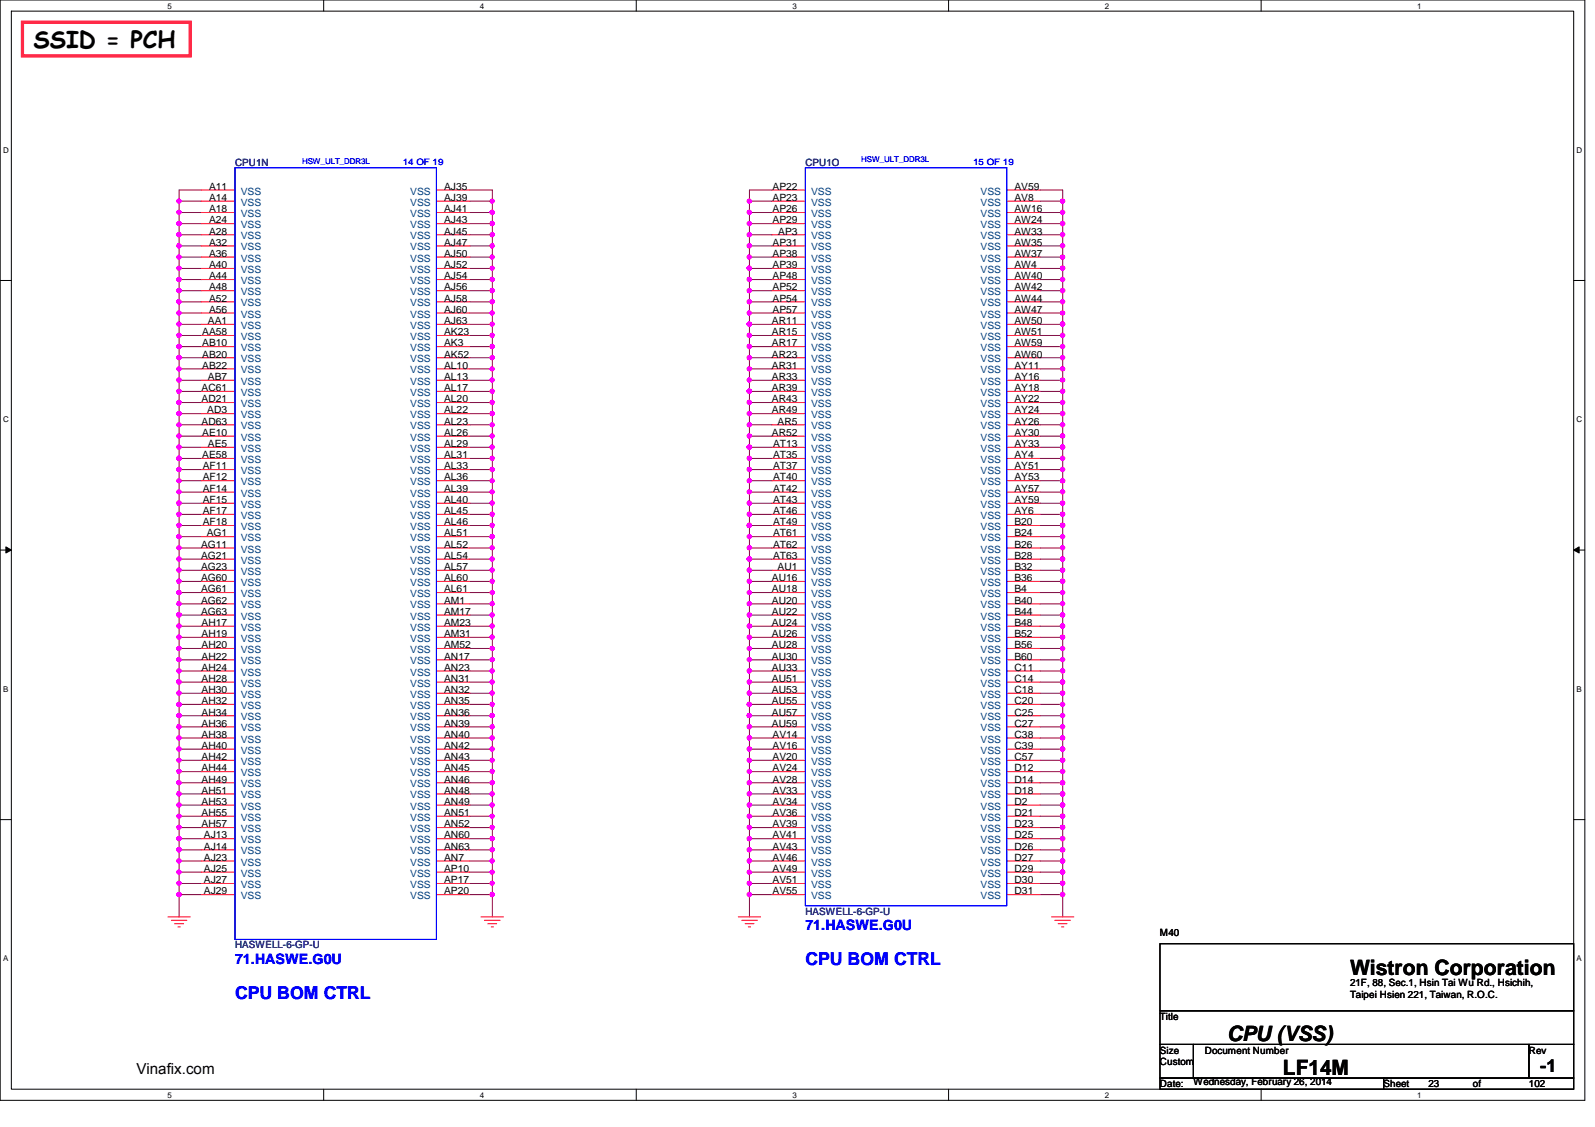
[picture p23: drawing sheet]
<svg xmlns="http://www.w3.org/2000/svg" width="297mm" height="210mm" viewBox="0 0 297 210" stroke-linecap="round" stroke-linejoin="round" font-family="sans-serif">
<defs><g id="words">
<text font-size="4.4" x="6.3" y="9">SSID = PCH</text>
<g font-size="3.9">
<text x="251.4" y="181.5">Wistron Corporation</text>
<text x="228.5" y="194">CPU (VSS)</text>
<text x="238.9" y="200.3">LF14M</text>
</g>
<g font-size="3.3" fill="#00f">
<text x="150" y="179.7">CPU BOM CTRL</text>
<text x="43.8" y="186">CPU BOM CTRL</text>
</g>
<text font-size="3.3" x="286.8" y="199.7">-1</text>
<text font-size="2.8" x="25.4" y="200.1">Vinafix.com</text>
<g font-size="2.7" fill="#00f">
<text x="150" y="173.2">71.HASWE.G0U</text>
<text x="43.8" y="179.5">71.HASWE.G0U</text>
</g>
<g font-size="1.9">
<text x="38.9" y="35.3">A11</text>
<text x="82.7" y="35.3">AJ35</text>
<text x="143.9" y="35.3">AP22</text>
<text x="188.9" y="35.3">AV59</text>
<text x="38.9" y="37.4">A14</text>
<text x="38.9" y="39.5">A18</text>
<text x="38.9" y="41.6">A24</text>
<text x="82.7" y="41.6">AJ43</text>
<text x="82.7" y="39.5">AJ41</text>
<text x="82.7" y="37.4">AJ39</text>
<text x="143.9" y="41.6">AP29</text>
<text x="143.9" y="39.5">AP26</text>
<text x="143.9" y="37.4">AP23</text>
<text x="188.9" y="41.6">AW24</text>
<text x="188.9" y="37.4">AV8</text>
<text x="188.9" y="39.5">AW16</text>
<text x="38.9" y="43.7">A28</text>
<text x="38.9" y="45.8">A32</text>
<text x="38.9" y="47.8">A36</text>
<text x="82.7" y="43.7">AJ45</text>
<text x="82.7" y="47.8">AJ50</text>
<text x="82.7" y="45.8">AJ47</text>
<text x="143.9" y="47.8">AP38</text>
<text x="143.9" y="45.8">AP31</text>
<text x="144.9" y="43.7">AP3</text>
<text x="188.9" y="43.7">AW33</text>
<text x="188.9" y="45.8">AW35</text>
<text x="188.9" y="47.8">AW37</text>
<text x="38.9" y="50">A40</text>
<text x="38.9" y="52">A44</text>
<text x="82.7" y="50">AJ52</text>
<text x="82.7" y="52">AJ54</text>
<text x="143.9" y="50">AP39</text>
<text x="143.9" y="52">AP48</text>
<text x="188.9" y="50">AW4</text>
<text x="188.9" y="52">AW40</text>
<text x="38.9" y="54.1">A48</text>
<text x="38.9" y="56.2">A52</text>
<text x="38.9" y="58.3">A56</text>
<text x="82.7" y="54.1">AJ56</text>
<text x="82.7" y="56.2">AJ58</text>
<text x="82.7" y="58.3">AJ60</text>
<text x="143.9" y="54.1">AP52</text>
<text x="143.9" y="56.2">AP54</text>
<text x="143.9" y="58.3">AP57</text>
<text x="188.9" y="54.1">AW42</text>
<text x="188.9" y="56.2">AW44</text>
<text x="188.9" y="58.3">AW47</text>
<text x="37.7" y="62.4">AA58</text>
<text x="37.7" y="64.5">AB10</text>
<text x="38.7" y="60.4">AA1</text>
<text x="82.7" y="60.4">AJ63</text>
<text x="82.7" y="62.4">AK23</text>
<text x="82.7" y="64.5">AK3</text>
<text x="143.8" y="60.4">AR11</text>
<text x="143.8" y="62.4">AR15</text>
<text x="143.8" y="64.5">AR17</text>
<text x="188.9" y="60.4">AW50</text>
<text x="188.9" y="62.4">AW51</text>
<text x="188.9" y="64.5">AW59</text>
<text x="37.7" y="66.6">AB20</text>
<text x="37.7" y="68.7">AB22</text>
<text x="38.7" y="70.8">AB7</text>
<text x="82.7" y="66.6">AK52</text>
<text x="82.7" y="68.7">AL10</text>
<text x="82.7" y="70.8">AL13</text>
<text x="143.8" y="66.6">AR23</text>
<text x="143.8" y="68.7">AR31</text>
<text x="143.8" y="70.8">AR33</text>
<text x="188.9" y="68.7">AY11</text>
<text x="188.9" y="70.8">AY16</text>
<text x="188.9" y="66.6">AW60</text>
<text x="37.5" y="72.9">AC61</text>
<text x="37.5" y="74.9">AD21</text>
<text x="38.6" y="77">AD3</text>
<text x="82.7" y="72.9">AL17</text>
<text x="82.7" y="74.9">AL20</text>
<text x="82.7" y="77">AL22</text>
<text x="143.8" y="72.9">AR39</text>
<text x="143.8" y="74.9">AR43</text>
<text x="143.8" y="77">AR49</text>
<text x="188.9" y="72.9">AY18</text>
<text x="188.9" y="74.9">AY22</text>
<text x="188.9" y="77">AY24</text>
<text x="37.5" y="79.1">AD63</text>
<text x="37.7" y="81.2">AE10</text>
<text x="38.7" y="83.3">AE5</text>
<text x="82.7" y="79.1">AL23</text>
<text x="82.7" y="81.2">AL26</text>
<text x="82.7" y="83.3">AL29</text>
<text x="143.8" y="81.2">AR52</text>
<text x="144" y="83.3">AT13</text>
<text x="144.8" y="79.1">AR5</text>
<text x="188.9" y="79.1">AY26</text>
<text x="188.9" y="81.2">AY30</text>
<text x="188.9" y="83.3">AY33</text>
<text x="37.7" y="85.3">AE58</text>
<text x="37.8" y="87.4">AF11</text>
<text x="37.8" y="89.5">AF12</text>
<text x="82.7" y="85.3">AL31</text>
<text x="82.7" y="87.4">AL33</text>
<text x="82.7" y="89.5">AL36</text>
<text x="144" y="85.3">AT35</text>
<text x="144" y="87.4">AT37</text>
<text x="144" y="89.5">AT40</text>
<text x="188.9" y="85.3">AY4</text>
<text x="188.9" y="87.4">AY51</text>
<text x="188.9" y="89.5">AY53</text>
<text x="37.8" y="91.6">AF14</text>
<text x="37.8" y="95.8">AF17</text>
<text x="37.8" y="93.7">AF15</text>
<text x="82.7" y="91.6">AL39</text>
<text x="82.7" y="93.7">AL40</text>
<text x="82.7" y="95.8">AL45</text>
<text x="144" y="91.6">AT42</text>
<text x="144" y="93.7">AT43</text>
<text x="144" y="95.8">AT46</text>
<text x="188.9" y="91.6">AY57</text>
<text x="188.9" y="93.7">AY59</text>
<text x="188.9" y="95.8">AY6</text>
<text x="37.8" y="97.8">AF18</text>
<text x="38.5" y="99.9">AG1</text>
<text x="82.7" y="99.9">AL51</text>
<text x="82.7" y="97.8">AL46</text>
<text x="144" y="97.8">AT49</text>
<text x="144" y="99.9">AT61</text>
<text x="188.9" y="97.8">B20</text>
<text x="188.9" y="99.9">B24</text>
<text x="37.5" y="102">AG11</text>
<text x="37.5" y="106.2">AG23</text>
<text x="37.5" y="104.1">AG21</text>
<text x="82.7" y="102">AL52</text>
<text x="82.7" y="104.1">AL54</text>
<text x="82.7" y="106.2">AL57</text>
<text x="144" y="102">AT62</text>
<text x="144" y="104.1">AT63</text>
<text x="144.8" y="106.2">AU1</text>
<text x="188.9" y="102">B26</text>
<text x="188.9" y="104.1">B28</text>
<text x="188.9" y="106.2">B32</text>
<text x="37.5" y="108.2">AG60</text>
<text x="37.5" y="112.4">AG62</text>
<text x="37.5" y="110.3">AG61</text>
<text x="82.7" y="112.4">AM1</text>
<text x="82.7" y="108.2">AL60</text>
<text x="82.7" y="110.3">AL61</text>
<text x="143.8" y="110.3">AU18</text>
<text x="143.8" y="112.4">AU20</text>
<text x="143.8" y="108.2">AU16</text>
<text x="188.9" y="108.2">B36</text>
<text x="188.9" y="110.3">B4</text>
<text x="188.9" y="112.4">B40</text>
<text x="37.5" y="114.5">AG63</text>
<text x="37.5" y="118.7">AH19</text>
<text x="37.5" y="116.6">AH17</text>
<text x="82.7" y="114.5">AM17</text>
<text x="82.7" y="116.6">AM23</text>
<text x="82.7" y="118.7">AM31</text>
<text x="143.8" y="114.5">AU22</text>
<text x="143.8" y="118.7">AU26</text>
<text x="143.8" y="116.6">AU24</text>
<text x="188.9" y="114.5">B44</text>
<text x="188.9" y="116.6">B48</text>
<text x="188.9" y="118.7">B52</text>
<text x="37.5" y="124.9">AH24</text>
<text x="37.5" y="122.9">AH22</text>
<text x="37.5" y="120.7">AH20</text>
<text x="82.7" y="124.9">AN23</text>
<text x="82.7" y="120.7">AM52</text>
<text x="82.7" y="122.9">AN17</text>
<text x="143.8" y="124.9">AU33</text>
<text x="143.8" y="122.9">AU30</text>
<text x="143.8" y="120.7">AU28</text>
<text x="188.9" y="120.7">B56</text>
<text x="188.9" y="122.9">B60</text>
<text x="188.9" y="124.9">C11</text>
<text x="37.5" y="127">AH28</text>
<text x="37.5" y="129.1">AH30</text>
<text x="37.5" y="131.1">AH32</text>
<text x="82.7" y="127">AN31</text>
<text x="82.7" y="129.1">AN32</text>
<text x="82.7" y="131.1">AN35</text>
<text x="143.8" y="131.1">AU55</text>
<text x="143.8" y="127">AU51</text>
<text x="143.8" y="129.1">AU53</text>
<text x="188.9" y="129.1">C18</text>
<text x="188.9" y="131.1">C20</text>
<text x="188.9" y="127">C14</text>
<text x="37.5" y="137.4">AH38</text>
<text x="37.5" y="135.3">AH36</text>
<text x="37.5" y="133.3">AH34</text>
<text x="82.7" y="137.4">AN40</text>
<text x="82.7" y="133.3">AN36</text>
<text x="82.7" y="135.3">AN39</text>
<text x="143.8" y="133.3">AU57</text>
<text x="143.8" y="135.3">AU59</text>
<text x="143.9" y="137.4">AV14</text>
<text x="188.9" y="133.3">C25</text>
<text x="188.9" y="135.3">C27</text>
<text x="188.9" y="137.4">C38</text>
<text x="37.5" y="143.7">AH44</text>
<text x="37.5" y="139.5">AH40</text>
<text x="37.5" y="141.6">AH42</text>
<text x="82.7" y="139.5">AN42</text>
<text x="82.7" y="141.6">AN43</text>
<text x="82.7" y="143.7">AN45</text>
<text x="143.9" y="139.5">AV16</text>
<text x="143.9" y="143.7">AV24</text>
<text x="143.9" y="141.6">AV20</text>
<text x="188.9" y="139.5">C39</text>
<text x="188.9" y="141.6">C57</text>
<text x="188.9" y="143.7">D12</text>
<text x="37.5" y="145.8">AH49</text>
<text x="37.5" y="147.8">AH51</text>
<text x="37.5" y="149.9">AH53</text>
<text x="82.7" y="149.9">AN49</text>
<text x="82.7" y="145.8">AN46</text>
<text x="82.7" y="147.8">AN48</text>
<text x="143.9" y="147.8">AV33</text>
<text x="143.9" y="145.8">AV28</text>
<text x="143.9" y="149.9">AV34</text>
<text x="188.9" y="145.8">D14</text>
<text x="188.9" y="147.8">D18</text>
<text x="188.9" y="149.9">D2</text>
<text x="37.5" y="152">AH55</text>
<text x="37.5" y="154.1">AH57</text>
<text x="82.7" y="152">AN51</text>
<text x="82.7" y="154.1">AN52</text>
<text x="143.9" y="152">AV36</text>
<text x="143.9" y="154.1">AV39</text>
<text x="188.9" y="154.1">D23</text>
<text x="188.9" y="152">D21</text>
<text x="38" y="156.2">AJ13</text>
<text x="38" y="158.2">AJ14</text>
<text x="38" y="160.3">AJ23</text>
<text x="82.7" y="156.2">AN60</text>
<text x="82.7" y="158.2">AN63</text>
<text x="82.7" y="160.3">AN7</text>
<text x="143.9" y="156.2">AV41</text>
<text x="143.9" y="158.2">AV43</text>
<text x="143.9" y="160.3">AV46</text>
<text x="188.9" y="158.2">D26</text>
<text x="188.9" y="160.3">D27</text>
<text x="188.9" y="156.2">D25</text>
<text x="38" y="162.4">AJ25</text>
<text x="38" y="164.5">AJ27</text>
<text x="38" y="166.6">AJ29</text>
<text x="82.7" y="162.4">AP10</text>
<text x="82.7" y="164.5">AP17</text>
<text x="82.7" y="166.6">AP20</text>
<text x="143.9" y="166.6">AV55</text>
<text x="143.9" y="162.4">AV49</text>
<text x="143.9" y="164.5">AV51</text>
<text x="188.9" y="162.4">D29</text>
<text x="188.9" y="164.5">D30</text>
<text x="188.9" y="166.6">D31</text>
<text x="216" y="174.3">M40</text>
<text x="251.4" y="183.7">21F, 88, Sec.1, Hsin Tai Wu Rd., Hsichih,</text>
<text x="251.4" y="185.9">Taipei Hsien 221, Taiwan, R.O.C.</text>
<text x="216" y="189.9">Title</text>
<text x="216" y="196.2">Size</text>
<text x="224.4" y="196.2">Document Number</text>
<text x="284.7" y="196.2">Rev</text>
<text x="216" y="202.5">Date:</text>
<text x="216" y="198.3">Custom</text>
<text x="222.2" y="202.1">Wednesday, February 26, 2014</text>
<text x="257.7" y="202.5">Sheet</text>
<text x="266" y="202.5">23</text>
<text x="274.3" y="202.5">of</text>
<text x="284.7" y="202.5">102</text>
</g>
<g font-size="1.9" fill="#000080">
<text x="43.8" y="30.9">CPU1N</text>
<text x="150" y="30.9">CPU1O</text>
<text x="150" y="170.4">HASWELL-6-GP-U</text>
<text x="43.8" y="176.7">HASWELL-6-GP-U</text>
</g>
<g font-size="1.9" fill="#004080">
<text x="44.8" y="36.2">VSS</text>
<text x="44.8" y="38.3">VSS</text>
<text x="44.8" y="40.4">VSS</text>
<text x="76.4" y="36.2">VSS</text>
<text x="76.4" y="40.4">VSS</text>
<text x="76.4" y="38.3">VSS</text>
<text x="151" y="40.4">VSS</text>
<text x="151" y="36.2">VSS</text>
<text x="151" y="38.3">VSS</text>
<text x="182.6" y="36.2">VSS</text>
<text x="182.6" y="38.3">VSS</text>
<text x="182.6" y="40.4">VSS</text>
<text x="44.8" y="44.6">VSS</text>
<text x="44.8" y="42.5">VSS</text>
<text x="44.8" y="46.7">VSS</text>
<text x="76.4" y="42.5">VSS</text>
<text x="76.4" y="44.6">VSS</text>
<text x="76.4" y="46.7">VSS</text>
<text x="151" y="42.5">VSS</text>
<text x="151" y="46.7">VSS</text>
<text x="151" y="44.6">VSS</text>
<text x="182.6" y="42.5">VSS</text>
<text x="182.6" y="44.6">VSS</text>
<text x="182.6" y="46.7">VSS</text>
<text x="44.8" y="48.7">VSS</text>
<text x="44.8" y="50.8">VSS</text>
<text x="44.8" y="52.9">VSS</text>
<text x="76.4" y="48.7">VSS</text>
<text x="76.4" y="50.8">VSS</text>
<text x="76.4" y="52.9">VSS</text>
<text x="151" y="48.7">VSS</text>
<text x="151" y="50.8">VSS</text>
<text x="151" y="52.9">VSS</text>
<text x="182.6" y="48.7">VSS</text>
<text x="182.6" y="50.8">VSS</text>
<text x="182.6" y="52.9">VSS</text>
<text x="44.8" y="55">VSS</text>
<text x="44.8" y="57.1">VSS</text>
<text x="44.8" y="59.1">VSS</text>
<text x="76.4" y="55">VSS</text>
<text x="76.4" y="57.1">VSS</text>
<text x="76.4" y="59.1">VSS</text>
<text x="151" y="55">VSS</text>
<text x="151" y="57.1">VSS</text>
<text x="151" y="59.1">VSS</text>
<text x="182.6" y="55">VSS</text>
<text x="182.6" y="57.1">VSS</text>
<text x="182.6" y="59.1">VSS</text>
<text x="44.8" y="61.3">VSS</text>
<text x="44.8" y="63.3">VSS</text>
<text x="44.8" y="65.4">VSS</text>
<text x="76.4" y="61.3">VSS</text>
<text x="76.4" y="63.3">VSS</text>
<text x="76.4" y="65.4">VSS</text>
<text x="151" y="61.3">VSS</text>
<text x="151" y="63.3">VSS</text>
<text x="151" y="65.4">VSS</text>
<text x="182.6" y="61.3">VSS</text>
<text x="182.6" y="63.3">VSS</text>
<text x="182.6" y="65.4">VSS</text>
<text x="44.8" y="67.5">VSS</text>
<text x="44.8" y="69.6">VSS</text>
<text x="44.8" y="71.7">VSS</text>
<text x="76.4" y="67.5">VSS</text>
<text x="76.4" y="69.6">VSS</text>
<text x="76.4" y="71.7">VSS</text>
<text x="151" y="67.5">VSS</text>
<text x="151" y="69.6">VSS</text>
<text x="151" y="71.7">VSS</text>
<text x="182.6" y="69.6">VSS</text>
<text x="182.6" y="71.7">VSS</text>
<text x="182.6" y="67.5">VSS</text>
<text x="44.8" y="73.7">VSS</text>
<text x="44.8" y="75.8">VSS</text>
<text x="44.8" y="77.9">VSS</text>
<text x="76.4" y="73.7">VSS</text>
<text x="76.4" y="75.8">VSS</text>
<text x="76.4" y="77.9">VSS</text>
<text x="151" y="73.7">VSS</text>
<text x="151" y="75.8">VSS</text>
<text x="151" y="77.9">VSS</text>
<text x="182.6" y="73.7">VSS</text>
<text x="182.6" y="75.8">VSS</text>
<text x="182.6" y="77.9">VSS</text>
<text x="44.8" y="80">VSS</text>
<text x="44.8" y="82.1">VSS</text>
<text x="76.4" y="80">VSS</text>
<text x="76.4" y="82.1">VSS</text>
<text x="151" y="80">VSS</text>
<text x="151" y="82.1">VSS</text>
<text x="182.6" y="80">VSS</text>
<text x="182.6" y="82.1">VSS</text>
<text x="44.8" y="84.2">VSS</text>
<text x="44.8" y="86.2">VSS</text>
<text x="44.8" y="88.3">VSS</text>
<text x="76.4" y="84.2">VSS</text>
<text x="76.4" y="86.2">VSS</text>
<text x="76.4" y="88.3">VSS</text>
<text x="151" y="84.2">VSS</text>
<text x="151" y="86.2">VSS</text>
<text x="151" y="88.3">VSS</text>
<text x="182.6" y="84.2">VSS</text>
<text x="182.6" y="86.2">VSS</text>
<text x="182.6" y="88.3">VSS</text>
<text x="44.8" y="90.4">VSS</text>
<text x="44.8" y="92.5">VSS</text>
<text x="44.8" y="94.6">VSS</text>
<text x="76.4" y="90.4">VSS</text>
<text x="76.4" y="92.5">VSS</text>
<text x="76.4" y="94.6">VSS</text>
<text x="151" y="90.4">VSS</text>
<text x="151" y="92.5">VSS</text>
<text x="151" y="94.6">VSS</text>
<text x="182.6" y="90.4">VSS</text>
<text x="182.6" y="92.5">VSS</text>
<text x="182.6" y="94.6">VSS</text>
<text x="44.8" y="96.6">VSS</text>
<text x="44.8" y="100.8">VSS</text>
<text x="44.8" y="98.7">VSS</text>
<text x="76.4" y="100.8">VSS</text>
<text x="76.4" y="96.6">VSS</text>
<text x="76.4" y="98.7">VSS</text>
<text x="151" y="96.6">VSS</text>
<text x="151" y="98.7">VSS</text>
<text x="151" y="100.8">VSS</text>
<text x="182.6" y="96.6">VSS</text>
<text x="182.6" y="98.7">VSS</text>
<text x="182.6" y="100.8">VSS</text>
<text x="44.8" y="102.9">VSS</text>
<text x="44.8" y="107.1">VSS</text>
<text x="44.8" y="105">VSS</text>
<text x="76.4" y="102.9">VSS</text>
<text x="76.4" y="105">VSS</text>
<text x="76.4" y="107.1">VSS</text>
<text x="151" y="102.9">VSS</text>
<text x="151" y="105">VSS</text>
<text x="151" y="107.1">VSS</text>
<text x="182.6" y="102.9">VSS</text>
<text x="182.6" y="105">VSS</text>
<text x="182.6" y="107.1">VSS</text>
<text x="44.8" y="109.1">VSS</text>
<text x="44.8" y="113.3">VSS</text>
<text x="44.8" y="111.2">VSS</text>
<text x="76.4" y="113.3">VSS</text>
<text x="76.4" y="109.1">VSS</text>
<text x="76.4" y="111.2">VSS</text>
<text x="151" y="111.2">VSS</text>
<text x="151" y="113.3">VSS</text>
<text x="151" y="109.1">VSS</text>
<text x="182.6" y="109.1">VSS</text>
<text x="182.6" y="111.2">VSS</text>
<text x="182.6" y="113.3">VSS</text>
<text x="44.8" y="115.4">VSS</text>
<text x="44.8" y="119.5">VSS</text>
<text x="44.8" y="117.5">VSS</text>
<text x="76.4" y="115.4">VSS</text>
<text x="76.4" y="117.5">VSS</text>
<text x="76.4" y="119.5">VSS</text>
<text x="151" y="115.4">VSS</text>
<text x="151" y="119.5">VSS</text>
<text x="151" y="117.5">VSS</text>
<text x="182.6" y="115.4">VSS</text>
<text x="182.6" y="117.5">VSS</text>
<text x="182.6" y="119.5">VSS</text>
<text x="44.8" y="125.8">VSS</text>
<text x="44.8" y="123.7">VSS</text>
<text x="44.8" y="121.6">VSS</text>
<text x="76.4" y="125.8">VSS</text>
<text x="76.4" y="121.6">VSS</text>
<text x="76.4" y="123.7">VSS</text>
<text x="151" y="125.8">VSS</text>
<text x="151" y="123.7">VSS</text>
<text x="151" y="121.6">VSS</text>
<text x="182.6" y="121.6">VSS</text>
<text x="182.6" y="123.7">VSS</text>
<text x="182.6" y="125.8">VSS</text>
<text x="44.8" y="127.9">VSS</text>
<text x="44.8" y="130">VSS</text>
<text x="76.4" y="127.9">VSS</text>
<text x="76.4" y="130">VSS</text>
<text x="151" y="127.9">VSS</text>
<text x="151" y="130">VSS</text>
<text x="182.6" y="130">VSS</text>
<text x="182.6" y="127.9">VSS</text>
<text x="44.8" y="132">VSS</text>
<text x="44.8" y="136.2">VSS</text>
<text x="44.8" y="134.2">VSS</text>
<text x="76.4" y="132">VSS</text>
<text x="76.4" y="134.2">VSS</text>
<text x="76.4" y="136.2">VSS</text>
<text x="151" y="132">VSS</text>
<text x="151" y="134.2">VSS</text>
<text x="151" y="136.2">VSS</text>
<text x="182.6" y="132">VSS</text>
<text x="182.6" y="134.2">VSS</text>
<text x="182.6" y="136.2">VSS</text>
<text x="44.8" y="138.3">VSS</text>
<text x="44.8" y="140.4">VSS</text>
<text x="44.8" y="142.5">VSS</text>
<text x="76.4" y="138.3">VSS</text>
<text x="76.4" y="140.4">VSS</text>
<text x="76.4" y="142.5">VSS</text>
<text x="151" y="140.4">VSS</text>
<text x="151" y="142.5">VSS</text>
<text x="151" y="138.3">VSS</text>
<text x="182.6" y="138.3">VSS</text>
<text x="182.6" y="140.4">VSS</text>
<text x="182.6" y="142.5">VSS</text>
<text x="44.8" y="144.6">VSS</text>
<text x="44.8" y="146.6">VSS</text>
<text x="44.8" y="148.7">VSS</text>
<text x="76.4" y="144.6">VSS</text>
<text x="76.4" y="146.6">VSS</text>
<text x="76.4" y="148.7">VSS</text>
<text x="151" y="144.6">VSS</text>
<text x="151" y="148.7">VSS</text>
<text x="151" y="146.6">VSS</text>
<text x="182.6" y="144.6">VSS</text>
<text x="182.6" y="146.6">VSS</text>
<text x="182.6" y="148.7">VSS</text>
<text x="44.8" y="150.8">VSS</text>
<text x="44.8" y="152.9">VSS</text>
<text x="44.8" y="155">VSS</text>
<text x="76.4" y="150.8">VSS</text>
<text x="76.4" y="152.9">VSS</text>
<text x="76.4" y="155">VSS</text>
<text x="151" y="152.9">VSS</text>
<text x="151" y="155">VSS</text>
<text x="151" y="150.8">VSS</text>
<text x="182.6" y="155">VSS</text>
<text x="182.6" y="150.8">VSS</text>
<text x="182.6" y="152.9">VSS</text>
<text x="44.8" y="157.1">VSS</text>
<text x="44.8" y="159.1">VSS</text>
<text x="44.8" y="161.2">VSS</text>
<text x="76.4" y="157.1">VSS</text>
<text x="76.4" y="159.1">VSS</text>
<text x="76.4" y="161.2">VSS</text>
<text x="151" y="157.1">VSS</text>
<text x="151" y="159.1">VSS</text>
<text x="151" y="161.2">VSS</text>
<text x="182.6" y="159.1">VSS</text>
<text x="182.6" y="161.2">VSS</text>
<text x="182.6" y="157.1">VSS</text>
<text x="44.8" y="163.3">VSS</text>
<text x="44.8" y="165.4">VSS</text>
<text x="44.8" y="167.5">VSS</text>
<text x="76.4" y="163.3">VSS</text>
<text x="76.4" y="165.4">VSS</text>
<text x="76.4" y="167.5">VSS</text>
<text x="151" y="167.5">VSS</text>
<text x="151" y="163.3">VSS</text>
<text x="151" y="165.4">VSS</text>
<text x="182.6" y="163.3">VSS</text>
<text x="182.6" y="165.4">VSS</text>
<text x="182.6" y="167.5">VSS</text>
</g>
<g font-size="1.7" fill="#00f">
<text x="75" y="30.6">14 OF 19</text>
<text x="181.2" y="30.6">15 OF 19</text>
</g>
<g font-size="1.5">
<text x="31.2" y="1.6">5</text>
<text x="89.4" y="1.6">4</text>
<text x="147.6" y="1.6">3</text>
<text x="205.7" y="1.6">2</text>
<text x="263.9" y="1.6">1</text>
<text x=".6" y="28.5">D</text>
<text x="293.6" y="28.5">D</text>
<text x=".6" y="78.7">C</text>
<text x="293.6" y="78.7">C</text>
<text x=".6" y="128.9">B</text>
<text x="293.6" y="128.9">B</text>
<text x=".6" y="179.1">A</text>
<text x="293.6" y="179.1">A</text>
<text x="31.2" y="204.5">5</text>
<text x="89.4" y="204.5">4</text>
<text x="147.6" y="204.5">3</text>
<text x="205.7" y="204.5">2</text>
<text x="263.9" y="204.5">1</text>
</g>
<g font-size="1.5" fill="#00f">
<text x="56.3" y="30.5">HSW_ULT_DDR3L</text>
<text x="160.4" y="30.1">HSW_ULT_DDR3L</text>
</g>
</g></defs>
<path d="M0 0h295.1v204.9h-295.1zM2.1 2.1h291v200.8h-291z" fill="none" stroke="#000" stroke-width=".19"/>
<g fill="#fff">
<path d="M31.2 .3h.8v1.6h-.8z"/>
<path d="M31.2 203.1h.8v1.7h-.8z"/>
</g>
<path d="M60.3 0v2.1M60.3 202.9v2" fill="none" stroke="#000" stroke-width=".19"/>
<g fill="#fff">
<path d="M89.4 .3h.8v1.6h-.8z"/>
<path d="M89.4 203.1h.8v1.7h-.8z"/>
</g>
<path d="M118.5 0v2.1M118.5 202.9v2" fill="none" stroke="#000" stroke-width=".19"/>
<g fill="#fff">
<path d="M147.6 .3h.8v1.6h-.8z"/>
<path d="M147.6 203.1h.8v1.7h-.8z"/>
</g>
<path d="M176.7 0v2.1M176.7 202.9v2" fill="none" stroke="#000" stroke-width=".19"/>
<g fill="#fff">
<path d="M205.7 .3h.8v1.6h-.8z"/>
<path d="M205.7 203.1h.8v1.7h-.8z"/>
</g>
<path d="M234.9 0v2.1M234.9 202.9v2" fill="none" stroke="#000" stroke-width=".19"/>
<g fill="#fff">
<path d="M263.9 .3h.8v1.6h-.8z"/>
<path d="M263.9 203.1h.8v1.7h-.8z"/>
<path d="M.6 27.1h1v1.7h-1z"/>
<path d="M293.6 27.1h1.1v1.7h-1.1z"/>
<path d="M.6 77.3h1v1.7h-1z"/>
<path d="M293.6 77.3h1.1v1.7h-1.1z"/>
</g>
<path d="M0 52.2h2.1M293.1 52.2h2" fill="none" stroke="#000" stroke-width=".19"/>
<g fill="#fff">
<path d="M.6 127.5h1v1.7h-1z"/>
<path d="M293.6 127.5h1v1.7h-1z"/>
</g>
<path d="M0 102.4h2.1M1.1 101.9l1 .5-1 .6zM293.1 102.4l1-.5v1.1zM293.1 102.4h2" fill="none" stroke="#000" stroke-width=".19"/>
<path d="M1.1 101.9l1 .5-1 .6zM293.1 102.4l1-.5v1.1z" fill="#000"/>
<g fill="#fff">
<path d="M.6 177.7h1v1.7h-1z"/>
<path d="M293.6 177.7h1v1.7h-1z"/>
</g>
<path d="M0 152.7h2.1M293.1 152.7h2" fill="none" stroke="#000" stroke-width=".19"/>
<path d="M139.6 68.7v2.1" fill="none" stroke="#800040" stroke-width=".19"/>
<circle cx="139.6" cy="68.7" r=".39" fill="#f0f"/>
<circle cx="139.6" cy="68.7" r=".39" fill="none" stroke="#f0f" stroke-width=".19"/>
<path d="M197.9 77v2.1" fill="none" stroke="#800040" stroke-width=".19"/>
<circle cx="197.9" cy="77" r=".4" fill="#f0f"/>
<circle cx="197.9" cy="77" r=".4" fill="none" stroke="#f0f" stroke-width=".19"/>
<path d="M197.9 54.1v2.1" fill="none" stroke="#800040" stroke-width=".19"/>
<circle cx="197.9" cy="54.1" r=".4" fill="#f0f"/>
<circle cx="197.9" cy="54.1" r=".4" fill="none" stroke="#f0f" stroke-width=".19"/>
<path d="M197.9 50v2.1" fill="none" stroke="#800040" stroke-width=".19"/>
<circle cx="197.9" cy="49.9" r=".39" fill="#f0f"/>
<circle cx="197.9" cy="49.9" r=".39" fill="none" stroke="#f0f" stroke-width=".19"/>
<path d="M197.9 91.7v2" fill="none" stroke="#800040" stroke-width=".19"/>
<circle cx="197.9" cy="91.6" r=".39" fill="#f0f"/>
<circle cx="197.9" cy="91.6" r=".39" fill="none" stroke="#f0f" stroke-width=".19"/>
<path d="M197.9 110.4v2.1" fill="none" stroke="#800040" stroke-width=".19"/>
<circle cx="197.9" cy="110.4" r=".39" fill="#f0f"/>
<circle cx="197.9" cy="110.4" r=".39" fill="none" stroke="#f0f" stroke-width=".19"/>
<path d="M139.6 56.2v2.1" fill="none" stroke="#800040" stroke-width=".19"/>
<circle cx="139.5" cy="56.2" r=".4" fill="#f0f"/>
<circle cx="139.5" cy="56.2" r=".4" fill="none" stroke="#f0f" stroke-width=".19"/>
<path d="M139.6 99.9v2.2" fill="none" stroke="#800040" stroke-width=".19"/>
<circle cx="139.6" cy="99.9" r=".39" fill="#f0f"/>
<circle cx="139.6" cy="99.9" r=".39" fill="none" stroke="#f0f" stroke-width=".19"/>
<path d="M139.6 93.7v2.1" fill="none" stroke="#800040" stroke-width=".19"/>
<circle cx="139.5" cy="93.7" r=".4" fill="#f0f"/>
<circle cx="139.5" cy="93.7" r=".4" fill="none" stroke="#f0f" stroke-width=".19"/>
<path d="M197.9 97.9v2" fill="none" stroke="#800040" stroke-width=".19"/>
<circle cx="197.9" cy="97.8" r=".4" fill="#f0f"/>
<circle cx="197.9" cy="97.8" r=".4" fill="none" stroke="#f0f" stroke-width=".19"/>
<path d="M197.9 60.4v2.1" fill="none" stroke="#800040" stroke-width=".19"/>
<circle cx="197.9" cy="60.4" r=".39" fill="#f0f"/>
<circle cx="197.9" cy="60.4" r=".39" fill="none" stroke="#f0f" stroke-width=".19"/>
<path d="M197.9 85.4v2.1" fill="none" stroke="#800040" stroke-width=".19"/>
<circle cx="197.9" cy="85.4" r=".4" fill="#f0f"/>
<circle cx="197.9" cy="85.4" r=".4" fill="none" stroke="#f0f" stroke-width=".19"/>
<path d="M197.9 41.7v2" fill="none" stroke="#800040" stroke-width=".19"/>
<circle cx="197.9" cy="41.6" r=".4" fill="#f0f"/>
<circle cx="197.9" cy="41.6" r=".4" fill="none" stroke="#f0f" stroke-width=".19"/>
<path d="M139.6 77v2.1" fill="none" stroke="#800040" stroke-width=".19"/>
<circle cx="139.5" cy="77" r=".4" fill="#f0f"/>
<circle cx="139.5" cy="77" r=".4" fill="none" stroke="#f0f" stroke-width=".19"/>
<path d="M139.6 43.7v2.1" fill="none" stroke="#800040" stroke-width=".19"/>
<circle cx="139.5" cy="43.7" r=".4" fill="#f0f"/>
<circle cx="139.5" cy="43.7" r=".4" fill="none" stroke="#f0f" stroke-width=".19"/>
<path d="M33.4 102.1h4.1M33.4 104.1h4.1M33.4 106.2h4.1M33.4 108.3h4.1M33.4 110.4h4.1M33.4 112.5h4.1M33.4 114.6h4.1" fill="none" stroke="#800040" stroke-width=".19"/>
<circle cx="33.3" cy="114.5" r=".4" fill="#f0f"/>
<circle cx="33.3" cy="114.5" r=".4" fill="none" stroke="#f0f" stroke-width=".19"/>
<path d="M33.4 102.1v2M33.4 116.6h4.1" fill="none" stroke="#800040" stroke-width=".19"/>
<circle cx="33.3" cy="102" r=".39" fill="#f0f"/>
<circle cx="33.3" cy="102" r=".39" fill="none" stroke="#f0f" stroke-width=".19"/>
<path d="M33.4 112.5v2.1" fill="none" stroke="#800040" stroke-width=".19"/>
<circle cx="33.3" cy="112.4" r=".39" fill="#f0f"/>
<circle cx="33.3" cy="112.4" r=".39" fill="none" stroke="#f0f" stroke-width=".19"/>
<path d="M33.4 116.6v2.1" fill="none" stroke="#800040" stroke-width=".19"/>
<circle cx="33.3" cy="116.6" r=".4" fill="#f0f"/>
<circle cx="33.3" cy="116.6" r=".4" fill="none" stroke="#f0f" stroke-width=".19"/>
<path d="M33.4 106.2v2.1" fill="none" stroke="#800040" stroke-width=".19"/>
<circle cx="33.3" cy="106.2" r=".4" fill="#f0f"/>
<circle cx="33.3" cy="106.2" r=".4" fill="none" stroke="#f0f" stroke-width=".19"/>
<path d="M33.4 104.1v2.1" fill="none" stroke="#800040" stroke-width=".19"/>
<circle cx="33.3" cy="104.1" r=".4" fill="#f0f"/>
<circle cx="33.3" cy="104.1" r=".4" fill="none" stroke="#f0f" stroke-width=".19"/>
<path d="M33.4 114.6v2" fill="none" stroke="#800040" stroke-width=".19"/>
<circle cx="33.3" cy="114.5" r=".4" fill="#f0f"/>
<circle cx="33.3" cy="114.5" r=".4" fill="none" stroke="#f0f" stroke-width=".19"/>
<path d="M33.4 108.3v2.1" fill="none" stroke="#800040" stroke-width=".19"/>
<circle cx="33.3" cy="108.3" r=".4" fill="#f0f"/>
<circle cx="33.3" cy="108.3" r=".4" fill="none" stroke="#f0f" stroke-width=".19"/>
<path d="M193.7 75h4.2" fill="none" stroke="#800040" stroke-width=".19"/>
<circle cx="197.9" cy="74.9" r=".4" fill="#f0f"/>
<circle cx="197.9" cy="74.9" r=".4" fill="none" stroke="#f0f" stroke-width=".19"/>
<path d="M193.7 77h4.2" fill="none" stroke="#800040" stroke-width=".19"/>
<circle cx="197.9" cy="77" r=".4" fill="#f0f"/>
<circle cx="197.9" cy="77" r=".4" fill="none" stroke="#f0f" stroke-width=".19"/>
<path d="M193.7 79.1h4.2M193.7 81.2h4.2" fill="none" stroke="#800040" stroke-width=".19"/>
<circle cx="197.9" cy="81.2" r=".39" fill="#f0f"/>
<circle cx="197.9" cy="81.2" r=".39" fill="none" stroke="#f0f" stroke-width=".19"/>
<path d="M193.7 83.3h4.2" fill="none" stroke="#800040" stroke-width=".19"/>
<circle cx="197.9" cy="83.3" r=".4" fill="#f0f"/>
<circle cx="197.9" cy="83.3" r=".4" fill="none" stroke="#f0f" stroke-width=".19"/>
<path d="M193.7 85.4h4.2M193.7 87.5h4.2" fill="none" stroke="#800040" stroke-width=".19"/>
<circle cx="197.9" cy="87.4" r=".4" fill="#f0f"/>
<circle cx="197.9" cy="87.4" r=".4" fill="none" stroke="#f0f" stroke-width=".19"/>
<path d="M193.7 89.5h4.2" fill="none" stroke="#800040" stroke-width=".19"/>
<circle cx="197.9" cy="89.5" r=".39" fill="#f0f"/>
<circle cx="197.9" cy="89.5" r=".39" fill="none" stroke="#f0f" stroke-width=".19"/>
<path d="M193.7 91.7h4.2M193.7 93.7h4.2" fill="none" stroke="#800040" stroke-width=".19"/>
<circle cx="197.9" cy="93.7" r=".4" fill="#f0f"/>
<circle cx="197.9" cy="93.7" r=".4" fill="none" stroke="#f0f" stroke-width=".19"/>
<path d="M193.7 95.8h4.2" fill="none" stroke="#800040" stroke-width=".19"/>
<circle cx="197.9" cy="95.8" r=".4" fill="#f0f"/>
<circle cx="197.9" cy="95.8" r=".4" fill="none" stroke="#f0f" stroke-width=".19"/>
<path d="M193.7 97.9h4.2" fill="none" stroke="#800040" stroke-width=".19"/>
<circle cx="197.9" cy="97.8" r=".4" fill="#f0f"/>
<circle cx="197.9" cy="97.8" r=".4" fill="none" stroke="#f0f" stroke-width=".19"/>
<path d="M193.7 99.9h4.2M193.7 102.1h4.2" fill="none" stroke="#800040" stroke-width=".19"/>
<circle cx="197.9" cy="102" r=".39" fill="#f0f"/>
<circle cx="197.9" cy="102" r=".39" fill="none" stroke="#f0f" stroke-width=".19"/>
<path d="M193.7 104.1h4.2" fill="none" stroke="#800040" stroke-width=".19"/>
<circle cx="197.9" cy="104.1" r=".4" fill="#f0f"/>
<circle cx="197.9" cy="104.1" r=".4" fill="none" stroke="#f0f" stroke-width=".19"/>
<path d="M193.7 106.2h4.2" fill="none" stroke="#800040" stroke-width=".19"/>
<circle cx="197.9" cy="106.2" r=".4" fill="#f0f"/>
<circle cx="197.9" cy="106.2" r=".4" fill="none" stroke="#f0f" stroke-width=".19"/>
<path d="M87.5 35.4h4.2M91.7 37.5v2.1" fill="none" stroke="#800040" stroke-width=".19"/>
<circle cx="91.7" cy="37.5" r=".38" fill="#f0f"/>
<circle cx="91.7" cy="37.5" r=".38" fill="none" stroke="#f0f" stroke-width=".19"/>
<path d="M91.7 47.9v2.1" fill="none" stroke="#800040" stroke-width=".19"/>
<circle cx="91.7" cy="47.9" r=".38" fill="#f0f"/>
<circle cx="91.7" cy="47.9" r=".38" fill="none" stroke="#f0f" stroke-width=".19"/>
<path d="M91.7 45.8v2.1" fill="none" stroke="#800040" stroke-width=".19"/>
<circle cx="91.6" cy="45.8" r=".39" fill="#f0f"/>
<circle cx="91.6" cy="45.8" r=".39" fill="none" stroke="#f0f" stroke-width=".19"/>
<path d="M91.7 43.7v2.1" fill="none" stroke="#800040" stroke-width=".19"/>
<circle cx="91.6" cy="43.7" r=".39" fill="#f0f"/>
<circle cx="91.6" cy="43.7" r=".39" fill="none" stroke="#f0f" stroke-width=".19"/>
<path d="M91.7 41.7v2" fill="none" stroke="#800040" stroke-width=".19"/>
<circle cx="91.6" cy="41.6" r=".39" fill="#f0f"/>
<circle cx="91.6" cy="41.6" r=".39" fill="none" stroke="#f0f" stroke-width=".19"/>
<path d="M91.7 39.6v2.1" fill="none" stroke="#800040" stroke-width=".19"/>
<circle cx="91.7" cy="39.5" r=".38" fill="#f0f"/>
<circle cx="91.7" cy="39.5" r=".38" fill="none" stroke="#f0f" stroke-width=".19"/>
<path d="M91.7 52.1v2" fill="none" stroke="#800040" stroke-width=".19"/>
<circle cx="91.6" cy="52" r=".39" fill="#f0f"/>
<circle cx="91.6" cy="52" r=".39" fill="none" stroke="#f0f" stroke-width=".19"/>
<path d="M91.7 50v2.1" fill="none" stroke="#800040" stroke-width=".19"/>
<circle cx="91.7" cy="49.9" r=".38" fill="#f0f"/>
<circle cx="91.7" cy="49.9" r=".38" fill="none" stroke="#f0f" stroke-width=".19"/>
<path d="M33.4 81.2v2.1" fill="none" stroke="#800040" stroke-width=".19"/>
<circle cx="33.3" cy="81.2" r=".39" fill="#f0f"/>
<circle cx="33.3" cy="81.2" r=".39" fill="none" stroke="#f0f" stroke-width=".19"/>
<path d="M33.4 127v2.1" fill="none" stroke="#800040" stroke-width=".19"/>
<circle cx="33.3" cy="127" r=".4" fill="#f0f"/>
<circle cx="33.3" cy="127" r=".4" fill="none" stroke="#f0f" stroke-width=".19"/>
<path d="M33.4 110.4v2.1" fill="none" stroke="#800040" stroke-width=".19"/>
<circle cx="33.3" cy="110.4" r=".39" fill="#f0f"/>
<circle cx="33.3" cy="110.4" r=".39" fill="none" stroke="#f0f" stroke-width=".19"/>
<path d="M91.7 35.4v2.1M33.4 89.5v2.2" fill="none" stroke="#800040" stroke-width=".19"/>
<circle cx="33.3" cy="89.5" r=".39" fill="#f0f"/>
<circle cx="33.3" cy="89.5" r=".39" fill="none" stroke="#f0f" stroke-width=".19"/>
<path d="M33.4 118.7h4.1M33.4 120.8h4.1M33.4 122.9h4.1M33.4 125h4.1M33.4 127h4.1" fill="none" stroke="#800040" stroke-width=".19"/>
<circle cx="33.3" cy="127" r=".4" fill="#f0f"/>
<circle cx="33.3" cy="127" r=".4" fill="none" stroke="#f0f" stroke-width=".19"/>
<path d="M33.4 129.1h4.1M33.4 131.2h4.1" fill="none" stroke="#800040" stroke-width=".19"/>
<circle cx="33.3" cy="131.2" r=".39" fill="#f0f"/>
<circle cx="33.3" cy="131.2" r=".39" fill="none" stroke="#f0f" stroke-width=".19"/>
<path d="M91.7 93.7v2.1" fill="none" stroke="#800040" stroke-width=".19"/>
<circle cx="91.6" cy="93.7" r=".39" fill="#f0f"/>
<circle cx="91.6" cy="93.7" r=".39" fill="none" stroke="#f0f" stroke-width=".19"/>
<path d="M33.4 125v2" fill="none" stroke="#800040" stroke-width=".19"/>
<circle cx="33.3" cy="124.9" r=".4" fill="#f0f"/>
<circle cx="33.3" cy="124.9" r=".4" fill="none" stroke="#f0f" stroke-width=".19"/>
<path d="M33.4 118.7v2.1" fill="none" stroke="#800040" stroke-width=".19"/>
<circle cx="33.3" cy="118.7" r=".4" fill="#f0f"/>
<circle cx="33.3" cy="118.7" r=".4" fill="none" stroke="#f0f" stroke-width=".19"/>
<path d="M33.4 129.1v2.1" fill="none" stroke="#800040" stroke-width=".19"/>
<circle cx="33.3" cy="129.1" r=".4" fill="#f0f"/>
<circle cx="33.3" cy="129.1" r=".4" fill="none" stroke="#f0f" stroke-width=".19"/>
<path d="M33.4 120.8v2.1" fill="none" stroke="#800040" stroke-width=".19"/>
<circle cx="33.3" cy="120.8" r=".39" fill="#f0f"/>
<circle cx="33.3" cy="120.8" r=".39" fill="none" stroke="#f0f" stroke-width=".19"/>
<path d="M33.4 122.9v2.1" fill="none" stroke="#800040" stroke-width=".19"/>
<circle cx="33.3" cy="122.8" r=".39" fill="#f0f"/>
<circle cx="33.3" cy="122.8" r=".39" fill="none" stroke="#f0f" stroke-width=".19"/>
<path d="M33.4 66.6v2.1" fill="none" stroke="#800040" stroke-width=".19"/>
<circle cx="33.3" cy="66.6" r=".4" fill="#f0f"/>
<circle cx="33.3" cy="66.6" r=".4" fill="none" stroke="#f0f" stroke-width=".19"/>
<path d="M139.6 35.4h4.2M139.6 37.5h4.2M139.6 39.6h4.2M139.6 41.7h4.2M139.6 43.7h4.2M139.6 45.8h4.2M91.7 166.6v4.2" fill="none" stroke="#800040" stroke-width=".19"/>
<circle cx="139.5" cy="45.8" r=".4" fill="#f0f"/>
<circle cx="139.5" cy="45.8" r=".4" fill="none" stroke="#f0f" stroke-width=".19"/>
<path d="M139.6 47.9h4.2" fill="none" stroke="#800040" stroke-width=".19"/>
<circle cx="139.6" cy="47.9" r=".39" fill="#f0f"/>
<circle cx="139.6" cy="47.9" r=".39" fill="none" stroke="#f0f" stroke-width=".19"/>
<path d="M139.6 50h4.2" fill="none" stroke="#800040" stroke-width=".19"/>
<circle cx="139.6" cy="49.9" r=".39" fill="#f0f"/>
<circle cx="139.6" cy="49.9" r=".39" fill="none" stroke="#f0f" stroke-width=".19"/>
<path d="M139.6 35.4v2.1M139.6 87.5v2" fill="none" stroke="#800040" stroke-width=".19"/>
<circle cx="139.5" cy="87.4" r=".4" fill="#f0f"/>
<circle cx="139.5" cy="87.4" r=".4" fill="none" stroke="#f0f" stroke-width=".19"/>
<path d="M139.6 79.1v2.1" fill="none" stroke="#800040" stroke-width=".19"/>
<circle cx="139.6" cy="79.1" r=".39" fill="#f0f"/>
<circle cx="139.6" cy="79.1" r=".39" fill="none" stroke="#f0f" stroke-width=".19"/>
<path d="M139.6 70.8v2.1" fill="none" stroke="#800040" stroke-width=".19"/>
<circle cx="139.6" cy="70.8" r=".39" fill="#f0f"/>
<circle cx="139.6" cy="70.8" r=".39" fill="none" stroke="#f0f" stroke-width=".19"/>
<path d="M139.6 62.5v2.1" fill="none" stroke="#800040" stroke-width=".19"/>
<circle cx="139.5" cy="62.5" r=".4" fill="#f0f"/>
<circle cx="139.5" cy="62.5" r=".4" fill="none" stroke="#f0f" stroke-width=".19"/>
<path d="M139.6 54.1v2.1" fill="none" stroke="#800040" stroke-width=".19"/>
<circle cx="139.5" cy="54.1" r=".4" fill="#f0f"/>
<circle cx="139.5" cy="54.1" r=".4" fill="none" stroke="#f0f" stroke-width=".19"/>
<path d="M87.5 54.1h4.2M87.5 56.2h4.2M87.5 58.3h4.2M139.6 45.8v2.1M87.5 60.4h4.2M87.5 62.5h4.2M139.6 112.5v2.1" fill="none" stroke="#800040" stroke-width=".19"/>
<circle cx="139.6" cy="112.4" r=".39" fill="#f0f"/>
<circle cx="139.6" cy="112.4" r=".39" fill="none" stroke="#f0f" stroke-width=".19"/>
<path d="M139.6 110.4v2.1" fill="none" stroke="#800040" stroke-width=".19"/>
<circle cx="139.6" cy="110.4" r=".39" fill="#f0f"/>
<circle cx="139.6" cy="110.4" r=".39" fill="none" stroke="#f0f" stroke-width=".19"/>
<path d="M139.6 39.6v2.1" fill="none" stroke="#800040" stroke-width=".19"/>
<circle cx="139.6" cy="39.5" r=".39" fill="#f0f"/>
<circle cx="139.6" cy="39.5" r=".39" fill="none" stroke="#f0f" stroke-width=".19"/>
<path d="M87.5 64.6h4.2M87.5 66.6h4.2M87.5 68.7h4.2v2.1" fill="none" stroke="#800040" stroke-width=".19"/>
<circle cx="91.7" cy="68.7" r=".38" fill="#f0f"/>
<circle cx="91.7" cy="68.7" r=".38" fill="none" stroke="#f0f" stroke-width=".19"/>
<path d="M91.7 66.6v2.1" fill="none" stroke="#800040" stroke-width=".19"/>
<circle cx="91.6" cy="66.6" r=".39" fill="#f0f"/>
<circle cx="91.6" cy="66.6" r=".39" fill="none" stroke="#f0f" stroke-width=".19"/>
<path d="M91.7 64.6v2" fill="none" stroke="#800040" stroke-width=".19"/>
<circle cx="91.6" cy="64.5" r=".39" fill="#f0f"/>
<circle cx="91.6" cy="64.5" r=".39" fill="none" stroke="#f0f" stroke-width=".19"/>
<path d="M91.7 62.5v2.1" fill="none" stroke="#800040" stroke-width=".19"/>
<circle cx="91.6" cy="62.5" r=".39" fill="#f0f"/>
<circle cx="91.6" cy="62.5" r=".39" fill="none" stroke="#f0f" stroke-width=".19"/>
<path d="M91.7 60.4v2.1" fill="none" stroke="#800040" stroke-width=".19"/>
<circle cx="91.7" cy="60.4" r=".38" fill="#f0f"/>
<circle cx="91.7" cy="60.4" r=".38" fill="none" stroke="#f0f" stroke-width=".19"/>
<path d="M91.7 54.1v2.1M139.6 102.1v2" fill="none" stroke="#800040" stroke-width=".19"/>
<circle cx="91.6" cy="54.1" r=".39" fill="#f0f"/>
<circle cx="91.6" cy="54.1" r=".39" fill="none" stroke="#f0f" stroke-width=".19"/>
<path d="M91.7 58.3v2.1" fill="none" stroke="#800040" stroke-width=".19"/>
<circle cx="91.7" cy="58.3" r=".38" fill="#f0f"/>
<circle cx="91.7" cy="58.3" r=".38" fill="none" stroke="#f0f" stroke-width=".19"/>
<path d="M91.7 56.2v2.1" fill="none" stroke="#800040" stroke-width=".19"/>
<circle cx="91.6" cy="56.2" r=".39" fill="#f0f"/>
<circle cx="91.6" cy="56.2" r=".39" fill="none" stroke="#f0f" stroke-width=".19"/>
<path d="M139.6 85.4v2.1" fill="none" stroke="#800040" stroke-width=".19"/>
<circle cx="139.5" cy="85.4" r=".4" fill="#f0f"/>
<circle cx="139.5" cy="85.4" r=".4" fill="none" stroke="#f0f" stroke-width=".19"/>
<path d="M139.6 83.3v2.1" fill="none" stroke="#800040" stroke-width=".19"/>
<circle cx="139.5" cy="83.3" r=".4" fill="#f0f"/>
<circle cx="139.5" cy="83.3" r=".4" fill="none" stroke="#f0f" stroke-width=".19"/>
<path d="M139.6 66.6v2.1" fill="none" stroke="#800040" stroke-width=".19"/>
<circle cx="139.5" cy="66.6" r=".4" fill="#f0f"/>
<circle cx="139.5" cy="66.6" r=".4" fill="none" stroke="#f0f" stroke-width=".19"/>
<path d="M139.6 166.6v4.2" fill="none" stroke="#800040" stroke-width=".19"/>
<circle cx="139.5" cy="166.6" r=".4" fill="#f0f"/>
<circle cx="139.5" cy="166.6" r=".4" fill="none" stroke="#f0f" stroke-width=".19"/>
<path d="M139.6 125v2" fill="none" stroke="#800040" stroke-width=".19"/>
<circle cx="139.5" cy="124.9" r=".4" fill="#f0f"/>
<circle cx="139.5" cy="124.9" r=".4" fill="none" stroke="#f0f" stroke-width=".19"/>
<path d="M139.6 81.2v2.1M139.6 104.1v2.1" fill="none" stroke="#800040" stroke-width=".19"/>
<circle cx="139.5" cy="104.1" r=".4" fill="#f0f"/>
<circle cx="139.5" cy="104.1" r=".4" fill="none" stroke="#f0f" stroke-width=".19"/>
<path d="M139.6 72.9v2.1" fill="none" stroke="#800040" stroke-width=".19"/>
<circle cx="139.5" cy="72.9" r=".4" fill="#f0f"/>
<circle cx="139.5" cy="72.9" r=".4" fill="none" stroke="#f0f" stroke-width=".19"/>
<path d="M139.6 122.9v2.1" fill="none" stroke="#800040" stroke-width=".19"/>
<circle cx="139.6" cy="122.8" r=".39" fill="#f0f"/>
<circle cx="139.6" cy="122.8" r=".39" fill="none" stroke="#f0f" stroke-width=".19"/>
<path d="M139.6 95.8v2.1" fill="none" stroke="#800040" stroke-width=".19"/>
<circle cx="139.5" cy="95.8" r=".4" fill="#f0f"/>
<circle cx="139.5" cy="95.8" r=".4" fill="none" stroke="#f0f" stroke-width=".19"/>
<path d="M139.6 91.7v2" fill="none" stroke="#800040" stroke-width=".19"/>
<circle cx="139.6" cy="91.6" r=".39" fill="#f0f"/>
<circle cx="139.6" cy="91.6" r=".39" fill="none" stroke="#f0f" stroke-width=".19"/>
<path d="M139.6 89.5v2.2" fill="none" stroke="#800040" stroke-width=".19"/>
<circle cx="139.6" cy="89.5" r=".39" fill="#f0f"/>
<circle cx="139.6" cy="89.5" r=".39" fill="none" stroke="#f0f" stroke-width=".19"/>
<path d="M139.6 58.3v2.1" fill="none" stroke="#800040" stroke-width=".19"/>
<circle cx="139.6" cy="58.3" r=".39" fill="#f0f"/>
<circle cx="139.6" cy="58.3" r=".39" fill="none" stroke="#f0f" stroke-width=".19"/>
<path d="M139.6 64.6v2" fill="none" stroke="#800040" stroke-width=".19"/>
<circle cx="139.5" cy="64.5" r=".4" fill="#f0f"/>
<circle cx="139.5" cy="64.5" r=".4" fill="none" stroke="#f0f" stroke-width=".19"/>
<path d="M139.6 47.9v2.1M139.6 116.6v2.1" fill="none" stroke="#800040" stroke-width=".19"/>
<circle cx="139.5" cy="116.6" r=".4" fill="#f0f"/>
<circle cx="139.5" cy="116.6" r=".4" fill="none" stroke="#f0f" stroke-width=".19"/>
<path d="M139.6 114.6v2" fill="none" stroke="#800040" stroke-width=".19"/>
<circle cx="139.5" cy="114.5" r=".4" fill="#f0f"/>
<circle cx="139.5" cy="114.5" r=".4" fill="none" stroke="#f0f" stroke-width=".19"/>
<path d="M139.6 97.9v2" fill="none" stroke="#800040" stroke-width=".19"/>
<circle cx="139.5" cy="97.8" r=".4" fill="#f0f"/>
<circle cx="139.5" cy="97.8" r=".4" fill="none" stroke="#f0f" stroke-width=".19"/>
<path d="M139.6 60.4v2.1" fill="none" stroke="#800040" stroke-width=".19"/>
<circle cx="139.6" cy="60.4" r=".39" fill="#f0f"/>
<circle cx="139.6" cy="60.4" r=".39" fill="none" stroke="#f0f" stroke-width=".19"/>
<path d="M139.6 52.1v2" fill="none" stroke="#800040" stroke-width=".19"/>
<circle cx="139.5" cy="52" r=".4" fill="#f0f"/>
<circle cx="139.5" cy="52" r=".4" fill="none" stroke="#f0f" stroke-width=".19"/>
<path d="M139.6 41.7v2" fill="none" stroke="#800040" stroke-width=".19"/>
<circle cx="139.5" cy="41.6" r=".4" fill="#f0f"/>
<circle cx="139.5" cy="41.6" r=".4" fill="none" stroke="#f0f" stroke-width=".19"/>
<path d="M139.6 108.3v2.1" fill="none" stroke="#800040" stroke-width=".19"/>
<circle cx="139.5" cy="108.3" r=".4" fill="#f0f"/>
<circle cx="139.5" cy="108.3" r=".4" fill="none" stroke="#f0f" stroke-width=".19"/>
<path d="M139.6 106.2v2.1" fill="none" stroke="#800040" stroke-width=".19"/>
<circle cx="139.5" cy="106.2" r=".4" fill="#f0f"/>
<circle cx="139.5" cy="106.2" r=".4" fill="none" stroke="#f0f" stroke-width=".19"/>
<path d="M139.6 75v2" fill="none" stroke="#800040" stroke-width=".19"/>
<circle cx="139.5" cy="74.9" r=".4" fill="#f0f"/>
<circle cx="139.5" cy="74.9" r=".4" fill="none" stroke="#f0f" stroke-width=".19"/>
<path d="M139.6 37.5v2.1" fill="none" stroke="#800040" stroke-width=".19"/>
<circle cx="139.6" cy="37.5" r=".39" fill="#f0f"/>
<circle cx="139.6" cy="37.5" r=".39" fill="none" stroke="#f0f" stroke-width=".19"/>
<path d="M139.6 120.8v2.1" fill="none" stroke="#800040" stroke-width=".19"/>
<circle cx="139.6" cy="120.8" r=".39" fill="#f0f"/>
<circle cx="139.6" cy="120.8" r=".39" fill="none" stroke="#f0f" stroke-width=".19"/>
<path d="M139.6 118.7v2.1" fill="none" stroke="#800040" stroke-width=".19"/>
<circle cx="139.5" cy="118.7" r=".4" fill="#f0f"/>
<circle cx="139.5" cy="118.7" r=".4" fill="none" stroke="#f0f" stroke-width=".19"/>
<path d="M139.6 50v2.1" fill="none" stroke="#800040" stroke-width=".19"/>
<circle cx="139.6" cy="49.9" r=".39" fill="#f0f"/>
<circle cx="139.6" cy="49.9" r=".39" fill="none" stroke="#f0f" stroke-width=".19"/>
<path d="M193.7 41.7h4.2" fill="none" stroke="#800040" stroke-width=".19"/>
<circle cx="197.9" cy="41.6" r=".4" fill="#f0f"/>
<circle cx="197.9" cy="41.6" r=".4" fill="none" stroke="#f0f" stroke-width=".19"/>
<path d="M193.7 43.7h4.2M193.7 45.8h4.2" fill="none" stroke="#800040" stroke-width=".19"/>
<circle cx="197.9" cy="45.8" r=".4" fill="#f0f"/>
<circle cx="197.9" cy="45.8" r=".4" fill="none" stroke="#f0f" stroke-width=".19"/>
<path d="M193.7 47.9h4.2" fill="none" stroke="#800040" stroke-width=".19"/>
<circle cx="197.9" cy="47.9" r=".39" fill="#f0f"/>
<circle cx="197.9" cy="47.9" r=".39" fill="none" stroke="#f0f" stroke-width=".19"/>
<path d="M193.7 50h4.2" fill="none" stroke="#800040" stroke-width=".19"/>
<circle cx="197.9" cy="49.9" r=".39" fill="#f0f"/>
<circle cx="197.9" cy="49.9" r=".39" fill="none" stroke="#f0f" stroke-width=".19"/>
<path d="M193.7 52.1h4.2M193.7 54.1h4.2" fill="none" stroke="#800040" stroke-width=".19"/>
<circle cx="197.9" cy="54.1" r=".4" fill="#f0f"/>
<circle cx="197.9" cy="54.1" r=".4" fill="none" stroke="#f0f" stroke-width=".19"/>
<path d="M193.7 56.2h4.2M193.7 58.3h4.2" fill="none" stroke="#800040" stroke-width=".19"/>
<circle cx="197.9" cy="58.3" r=".39" fill="#f0f"/>
<circle cx="197.9" cy="58.3" r=".39" fill="none" stroke="#f0f" stroke-width=".19"/>
<path d="M193.7 60.4h4.2" fill="none" stroke="#800040" stroke-width=".19"/>
<circle cx="197.9" cy="60.4" r=".39" fill="#f0f"/>
<circle cx="197.9" cy="60.4" r=".39" fill="none" stroke="#f0f" stroke-width=".19"/>
<path d="M193.7 62.5h4.2" fill="none" stroke="#800040" stroke-width=".19"/>
<circle cx="197.9" cy="62.5" r=".4" fill="#f0f"/>
<circle cx="197.9" cy="62.5" r=".4" fill="none" stroke="#f0f" stroke-width=".19"/>
<path d="M193.7 64.6h4.2" fill="none" stroke="#800040" stroke-width=".19"/>
<circle cx="197.9" cy="64.5" r=".4" fill="#f0f"/>
<circle cx="197.9" cy="64.5" r=".4" fill="none" stroke="#f0f" stroke-width=".19"/>
<path d="M193.7 66.6h4.2" fill="none" stroke="#800040" stroke-width=".19"/>
<circle cx="197.9" cy="66.6" r=".4" fill="#f0f"/>
<circle cx="197.9" cy="66.6" r=".4" fill="none" stroke="#f0f" stroke-width=".19"/>
<path d="M193.7 68.7h4.2" fill="none" stroke="#800040" stroke-width=".19"/>
<circle cx="197.9" cy="68.7" r=".39" fill="#f0f"/>
<circle cx="197.9" cy="68.7" r=".39" fill="none" stroke="#f0f" stroke-width=".19"/>
<path d="M193.7 70.8h4.2" fill="none" stroke="#800040" stroke-width=".19"/>
<circle cx="197.9" cy="70.8" r=".39" fill="#f0f"/>
<circle cx="197.9" cy="70.8" r=".39" fill="none" stroke="#f0f" stroke-width=".19"/>
<path d="M193.7 72.9h4.2" fill="none" stroke="#800040" stroke-width=".19"/>
<circle cx="197.9" cy="72.9" r=".4" fill="#f0f"/>
<circle cx="197.9" cy="72.9" r=".4" fill="none" stroke="#f0f" stroke-width=".19"/>
<path d="M33.4 166.6v4.2" fill="none" stroke="#800040" stroke-width=".19"/>
<circle cx="33.3" cy="166.6" r=".4" fill="#f0f"/>
<circle cx="33.3" cy="166.6" r=".4" fill="none" stroke="#f0f" stroke-width=".19"/>
<path d="M87.5 70.8h4.2M87.5 72.9h4.2M87.5 75h4.2M87.5 77h4.2M87.5 79.1h4.2M87.5 81.2h4.2M87.5 83.3h4.2M87.5 85.4h4.2v2.1" fill="none" stroke="#800040" stroke-width=".19"/>
<circle cx="91.6" cy="85.4" r=".39" fill="#f0f"/>
<circle cx="91.6" cy="85.4" r=".39" fill="none" stroke="#f0f" stroke-width=".19"/>
<path d="M91.7 83.3v2.1" fill="none" stroke="#800040" stroke-width=".19"/>
<circle cx="91.6" cy="83.3" r=".39" fill="#f0f"/>
<circle cx="91.6" cy="83.3" r=".39" fill="none" stroke="#f0f" stroke-width=".19"/>
<path d="M91.7 81.2v2.1" fill="none" stroke="#800040" stroke-width=".19"/>
<circle cx="91.7" cy="81.2" r=".38" fill="#f0f"/>
<circle cx="91.7" cy="81.2" r=".38" fill="none" stroke="#f0f" stroke-width=".19"/>
<path d="M91.7 79.1v2.1" fill="none" stroke="#800040" stroke-width=".19"/>
<circle cx="91.7" cy="79.1" r=".38" fill="#f0f"/>
<circle cx="91.7" cy="79.1" r=".38" fill="none" stroke="#f0f" stroke-width=".19"/>
<path d="M91.7 77v2.1" fill="none" stroke="#800040" stroke-width=".19"/>
<circle cx="91.6" cy="77" r=".39" fill="#f0f"/>
<circle cx="91.6" cy="77" r=".39" fill="none" stroke="#f0f" stroke-width=".19"/>
<path d="M91.7 75v2" fill="none" stroke="#800040" stroke-width=".19"/>
<circle cx="91.6" cy="74.9" r=".39" fill="#f0f"/>
<circle cx="91.6" cy="74.9" r=".39" fill="none" stroke="#f0f" stroke-width=".19"/>
<path d="M91.7 70.8v2.1" fill="none" stroke="#800040" stroke-width=".19"/>
<circle cx="91.7" cy="70.8" r=".38" fill="#f0f"/>
<circle cx="91.7" cy="70.8" r=".38" fill="none" stroke="#f0f" stroke-width=".19"/>
<path d="M91.7 72.9v2.1" fill="none" stroke="#800040" stroke-width=".19"/>
<circle cx="91.6" cy="72.9" r=".39" fill="#f0f"/>
<circle cx="91.6" cy="72.9" r=".39" fill="none" stroke="#f0f" stroke-width=".19"/>
<path d="M139.6 52.1h4.2M139.6 54.1h4.2M139.6 56.2h4.2M139.6 58.3h4.2M139.6 60.4h4.2" fill="none" stroke="#800040" stroke-width=".19"/>
<circle cx="139.6" cy="60.4" r=".39" fill="#f0f"/>
<circle cx="139.6" cy="60.4" r=".39" fill="none" stroke="#f0f" stroke-width=".19"/>
<path d="M197.9 35.4v2.1M197.9 43.7v2.1M139.6 62.5h4.2M139.6 64.6h4.2M139.6 66.6h4.2" fill="none" stroke="#800040" stroke-width=".19"/>
<circle cx="197.9" cy="43.7" r=".4" fill="#f0f"/>
<circle cx="197.9" cy="43.7" r=".4" fill="none" stroke="#f0f" stroke-width=".19"/>
<path d="M197.9 99.9v2.2" fill="none" stroke="#800040" stroke-width=".19"/>
<circle cx="197.9" cy="99.9" r=".39" fill="#f0f"/>
<circle cx="197.9" cy="99.9" r=".39" fill="none" stroke="#f0f" stroke-width=".19"/>
<path d="M197.9 52.1v2" fill="none" stroke="#800040" stroke-width=".19"/>
<circle cx="197.9" cy="52" r=".4" fill="#f0f"/>
<circle cx="197.9" cy="52" r=".4" fill="none" stroke="#f0f" stroke-width=".19"/>
<path d="M197.9 79.1v2.1M197.9 93.7v2.1" fill="none" stroke="#800040" stroke-width=".19"/>
<circle cx="197.9" cy="79.1" r=".39" fill="#f0f"/>
<circle cx="197.9" cy="79.1" r=".39" fill="none" stroke="#f0f" stroke-width=".19"/>
<path d="M197.9 112.5v2.1" fill="none" stroke="#800040" stroke-width=".19"/>
<circle cx="197.9" cy="112.4" r=".39" fill="#f0f"/>
<circle cx="197.9" cy="112.4" r=".39" fill="none" stroke="#f0f" stroke-width=".19"/>
<path d="M197.9 108.3v2.1" fill="none" stroke="#800040" stroke-width=".19"/>
<circle cx="197.9" cy="108.3" r=".4" fill="#f0f"/>
<circle cx="197.9" cy="108.3" r=".4" fill="none" stroke="#f0f" stroke-width=".19"/>
<path d="M197.9 56.2v2.1M197.9 68.7v2.1M197.9 62.5v2.1M197.9 106.2v2.1" fill="none" stroke="#800040" stroke-width=".19"/>
<circle cx="197.9" cy="56.2" r=".4" fill="#f0f"/>
<circle cx="197.9" cy="56.2" r=".4" fill="none" stroke="#f0f" stroke-width=".19"/>
<path d="M197.9 39.6v2.1M197.9 58.3v2.1M197.9 45.8v2.1M197.9 64.6v4.1M197.9 87.5v2M197.9 81.2v2.1M197.9 95.8v2.1M197.9 114.6v2M197.9 122.9v2.1M197.9 166.6v4.2" fill="none" stroke="#800040" stroke-width=".19"/>
<circle cx="197.9" cy="166.6" r=".4" fill="#f0f"/>
<circle cx="197.9" cy="166.6" r=".4" fill="none" stroke="#f0f" stroke-width=".19"/>
<path d="M197.9 37.5v2.1M197.9 47.9v2.1M197.9 70.8v6.2M197.9 89.5v2.2M197.9 116.6v6.3M197.9 102.1v4.1" fill="none" stroke="#800040" stroke-width=".19"/>
<circle cx="197.9" cy="89.5" r=".39" fill="#f0f"/>
<circle cx="197.9" cy="89.5" r=".39" fill="none" stroke="#f0f" stroke-width=".19"/>
<path d="M197.9 83.3v2.1" fill="none" stroke="#800040" stroke-width=".19"/>
<circle cx="197.9" cy="83.3" r=".4" fill="#f0f"/>
<circle cx="197.9" cy="83.3" r=".4" fill="none" stroke="#f0f" stroke-width=".19"/>
<path d="M193.7 35.4h4.2M193.7 37.5h4.2M197.9 125v2" fill="none" stroke="#800040" stroke-width=".19"/>
<circle cx="197.9" cy="37.5" r=".39" fill="#f0f"/>
<circle cx="197.9" cy="37.5" r=".39" fill="none" stroke="#f0f" stroke-width=".19"/>
<path d="M193.7 39.6h4.2" fill="none" stroke="#800040" stroke-width=".19"/>
<circle cx="197.9" cy="39.5" r=".39" fill="#f0f"/>
<circle cx="197.9" cy="39.5" r=".39" fill="none" stroke="#f0f" stroke-width=".19"/>
<path d="M87.5 87.5h4.2M87.5 89.5h4.2M87.5 91.7h4.2M87.5 93.7h4.2M87.5 95.8h4.2M87.5 97.9h4.2" fill="none" stroke="#800040" stroke-width=".19"/>
<circle cx="91.6" cy="97.8" r=".39" fill="#f0f"/>
<circle cx="91.6" cy="97.8" r=".39" fill="none" stroke="#f0f" stroke-width=".19"/>
<path d="M87.5 99.9h4.2" fill="none" stroke="#800040" stroke-width=".19"/>
<circle cx="91.7" cy="99.9" r=".38" fill="#f0f"/>
<circle cx="91.7" cy="99.9" r=".38" fill="none" stroke="#f0f" stroke-width=".19"/>
<path d="M91.7 87.5v2M87.5 102.1h4.2" fill="none" stroke="#800040" stroke-width=".19"/>
<circle cx="91.6" cy="87.4" r=".39" fill="#f0f"/>
<circle cx="91.6" cy="87.4" r=".39" fill="none" stroke="#f0f" stroke-width=".19"/>
<path d="M91.7 91.7v2" fill="none" stroke="#800040" stroke-width=".19"/>
<circle cx="91.7" cy="91.6" r=".38" fill="#f0f"/>
<circle cx="91.7" cy="91.6" r=".38" fill="none" stroke="#f0f" stroke-width=".19"/>
<path d="M91.7 95.8v2.1" fill="none" stroke="#800040" stroke-width=".19"/>
<circle cx="91.6" cy="95.8" r=".39" fill="#f0f"/>
<circle cx="91.6" cy="95.8" r=".39" fill="none" stroke="#f0f" stroke-width=".19"/>
<path d="M91.7 89.5v2.2" fill="none" stroke="#800040" stroke-width=".19"/>
<circle cx="91.7" cy="89.5" r=".38" fill="#f0f"/>
<circle cx="91.7" cy="89.5" r=".38" fill="none" stroke="#f0f" stroke-width=".19"/>
<path d="M91.7 102.1v2" fill="none" stroke="#800040" stroke-width=".19"/>
<circle cx="91.7" cy="102" r=".38" fill="#f0f"/>
<circle cx="91.7" cy="102" r=".38" fill="none" stroke="#f0f" stroke-width=".19"/>
<path d="M91.7 99.9v2.2" fill="none" stroke="#800040" stroke-width=".19"/>
<circle cx="91.7" cy="99.9" r=".38" fill="#f0f"/>
<circle cx="91.7" cy="99.9" r=".38" fill="none" stroke="#f0f" stroke-width=".19"/>
<path d="M139.6 68.7h4.2M139.6 70.8h4.2M139.6 72.9h4.2M91.7 97.9v2" fill="none" stroke="#800040" stroke-width=".19"/>
<circle cx="139.5" cy="72.9" r=".4" fill="#f0f"/>
<circle cx="139.5" cy="72.9" r=".4" fill="none" stroke="#f0f" stroke-width=".19"/>
<path d="M139.6 75h4.2M139.6 77h4.2M139.6 79.1h4.2M139.6 81.2h4.2" fill="none" stroke="#800040" stroke-width=".19"/>
<circle cx="139.6" cy="81.2" r=".39" fill="#f0f"/>
<circle cx="139.6" cy="81.2" r=".39" fill="none" stroke="#f0f" stroke-width=".19"/>
<path d="M139.6 83.3h4.2" fill="none" stroke="#800040" stroke-width=".19"/>
<circle cx="139.5" cy="83.3" r=".4" fill="#f0f"/>
<circle cx="139.5" cy="83.3" r=".4" fill="none" stroke="#f0f" stroke-width=".19"/>
<path d="M139.6 85.4h4.2M139.6 87.5h4.2M139.6 89.5h4.2M139.6 91.7h4.2M139.6 93.7h4.2M139.6 95.8h4.2M139.6 97.9h4.2" fill="none" stroke="#800040" stroke-width=".19"/>
<circle cx="139.5" cy="97.8" r=".4" fill="#f0f"/>
<circle cx="139.5" cy="97.8" r=".4" fill="none" stroke="#f0f" stroke-width=".19"/>
<path d="M33.4 37.5v2.1M33.4 37.5h4.1M37.5 35.4h-4.1v2.1M139.6 99.9h4.2" fill="none" stroke="#800040" stroke-width=".19"/>
<circle cx="33.3" cy="37.5" r=".39" fill="#f0f"/>
<circle cx="33.3" cy="37.5" r=".39" fill="none" stroke="#f0f" stroke-width=".19"/>
<path d="M37.5 39.6h-4.1v2.1" fill="none" stroke="#800040" stroke-width=".19"/>
<circle cx="33.3" cy="39.5" r=".39" fill="#f0f"/>
<circle cx="33.3" cy="39.5" r=".39" fill="none" stroke="#f0f" stroke-width=".19"/>
<path d="M37.5 41.7h-4.1v2" fill="none" stroke="#800040" stroke-width=".19"/>
<circle cx="33.3" cy="41.6" r=".4" fill="#f0f"/>
<circle cx="33.3" cy="41.6" r=".4" fill="none" stroke="#f0f" stroke-width=".19"/>
<path d="M37.5 43.7h-4.1v2.1" fill="none" stroke="#800040" stroke-width=".19"/>
<circle cx="33.3" cy="43.7" r=".4" fill="#f0f"/>
<circle cx="33.3" cy="43.7" r=".4" fill="none" stroke="#f0f" stroke-width=".19"/>
<path d="M37.5 45.8h-4.1v2.1" fill="none" stroke="#800040" stroke-width=".19"/>
<circle cx="33.3" cy="45.8" r=".4" fill="#f0f"/>
<circle cx="33.3" cy="45.8" r=".4" fill="none" stroke="#f0f" stroke-width=".19"/>
<path d="M37.5 47.9h-4.1v2.1" fill="none" stroke="#800040" stroke-width=".19"/>
<circle cx="33.3" cy="47.9" r=".39" fill="#f0f"/>
<circle cx="33.3" cy="47.9" r=".39" fill="none" stroke="#f0f" stroke-width=".19"/>
<path d="M37.5 50h-4.1v2.1" fill="none" stroke="#800040" stroke-width=".19"/>
<circle cx="33.3" cy="49.9" r=".39" fill="#f0f"/>
<circle cx="33.3" cy="49.9" r=".39" fill="none" stroke="#f0f" stroke-width=".19"/>
<path d="M87.5 104.1h4.2M87.5 106.2h4.2M87.5 108.3h4.2M87.5 110.4h4.2M87.5 112.5h4.2M87.5 114.6h4.2M87.5 116.6h4.2M87.5 118.7h4.2v2.1" fill="none" stroke="#800040" stroke-width=".19"/>
<circle cx="91.6" cy="118.7" r=".39" fill="#f0f"/>
<circle cx="91.6" cy="118.7" r=".39" fill="none" stroke="#f0f" stroke-width=".19"/>
<path d="M91.7 116.6v2.1" fill="none" stroke="#800040" stroke-width=".19"/>
<circle cx="91.6" cy="116.6" r=".39" fill="#f0f"/>
<circle cx="91.6" cy="116.6" r=".39" fill="none" stroke="#f0f" stroke-width=".19"/>
<path d="M91.7 114.6v2" fill="none" stroke="#800040" stroke-width=".19"/>
<circle cx="91.6" cy="114.5" r=".39" fill="#f0f"/>
<circle cx="91.6" cy="114.5" r=".39" fill="none" stroke="#f0f" stroke-width=".19"/>
<path d="M91.7 104.1v2.1" fill="none" stroke="#800040" stroke-width=".19"/>
<circle cx="91.6" cy="104.1" r=".39" fill="#f0f"/>
<circle cx="91.6" cy="104.1" r=".39" fill="none" stroke="#f0f" stroke-width=".19"/>
<path d="M91.7 112.5v2.1" fill="none" stroke="#800040" stroke-width=".19"/>
<circle cx="91.7" cy="112.4" r=".38" fill="#f0f"/>
<circle cx="91.7" cy="112.4" r=".38" fill="none" stroke="#f0f" stroke-width=".19"/>
<path d="M91.7 110.4v2.1" fill="none" stroke="#800040" stroke-width=".19"/>
<circle cx="91.7" cy="110.4" r=".38" fill="#f0f"/>
<circle cx="91.7" cy="110.4" r=".38" fill="none" stroke="#f0f" stroke-width=".19"/>
<path d="M91.7 108.3v2.1" fill="none" stroke="#800040" stroke-width=".19"/>
<circle cx="91.6" cy="108.3" r=".39" fill="#f0f"/>
<circle cx="91.6" cy="108.3" r=".39" fill="none" stroke="#f0f" stroke-width=".19"/>
<path d="M91.7 106.2v2.1" fill="none" stroke="#800040" stroke-width=".19"/>
<circle cx="91.6" cy="106.2" r=".39" fill="#f0f"/>
<circle cx="91.6" cy="106.2" r=".39" fill="none" stroke="#f0f" stroke-width=".19"/>
<path d="M139.6 102.1h4.2" fill="none" stroke="#800040" stroke-width=".19"/>
<circle cx="139.6" cy="102" r=".39" fill="#f0f"/>
<circle cx="139.6" cy="102" r=".39" fill="none" stroke="#f0f" stroke-width=".19"/>
<path d="M139.6 104.1h4.2" fill="none" stroke="#800040" stroke-width=".19"/>
<circle cx="139.5" cy="104.1" r=".4" fill="#f0f"/>
<circle cx="139.5" cy="104.1" r=".4" fill="none" stroke="#f0f" stroke-width=".19"/>
<g fill="none" stroke="#800040" stroke-width=".19">
<path d="M33.4 52.1h4.1M33.4 54.1h4.1M37.5 56.2h-4.1v2.1h4.1M33.4 60.4h4.1M33.4 62.5h4.1M33.4 64.6h4.1M33.4 66.6h4.1M139.6 106.2h4.2M139.6 108.3h4.2M139.6 110.4h4.2M139.6 112.5h4.2M139.6 114.6h4.2"/>
<path d="M139.6 116.6h4.2M139.6 118.7h4.2M139.6 120.8h4.2M139.6 122.9h4.2M139.6 125h4.2M139.6 127h4.2"/>
</g>
<circle cx="33.3" cy="56.2" r=".4" fill="#f0f"/>
<circle cx="33.3" cy="56.2" r=".4" fill="none" stroke="#f0f" stroke-width=".19"/>
<path d="M33.4 62.5v2.1" fill="none" stroke="#800040" stroke-width=".19"/>
<circle cx="33.3" cy="62.5" r=".4" fill="#f0f"/>
<circle cx="33.3" cy="62.5" r=".4" fill="none" stroke="#f0f" stroke-width=".19"/>
<path d="M33.4 60.4v2.1" fill="none" stroke="#800040" stroke-width=".19"/>
<circle cx="33.3" cy="60.4" r=".39" fill="#f0f"/>
<circle cx="33.3" cy="60.4" r=".39" fill="none" stroke="#f0f" stroke-width=".19"/>
<path d="M33.4 68.7v2.1" fill="none" stroke="#800040" stroke-width=".19"/>
<circle cx="33.3" cy="68.7" r=".39" fill="#f0f"/>
<circle cx="33.3" cy="68.7" r=".39" fill="none" stroke="#f0f" stroke-width=".19"/>
<path d="M33.4 58.3v2.1" fill="none" stroke="#800040" stroke-width=".19"/>
<circle cx="33.3" cy="58.3" r=".39" fill="#f0f"/>
<circle cx="33.3" cy="58.3" r=".39" fill="none" stroke="#f0f" stroke-width=".19"/>
<path d="M33.4 52.1v2" fill="none" stroke="#800040" stroke-width=".19"/>
<circle cx="33.3" cy="52" r=".4" fill="#f0f"/>
<circle cx="33.3" cy="52" r=".4" fill="none" stroke="#f0f" stroke-width=".19"/>
<path d="M33.4 54.1v2.1" fill="none" stroke="#800040" stroke-width=".19"/>
<circle cx="33.3" cy="54.1" r=".4" fill="#f0f"/>
<circle cx="33.3" cy="54.1" r=".4" fill="none" stroke="#f0f" stroke-width=".19"/>
<path d="M33.4 64.6v2" fill="none" stroke="#800040" stroke-width=".19"/>
<circle cx="33.3" cy="64.5" r=".4" fill="#f0f"/>
<circle cx="33.3" cy="64.5" r=".4" fill="none" stroke="#f0f" stroke-width=".19"/>
<path d="M87.5 120.8h4.2v2.1h-4.2M87.5 125h4.2M87.5 127h4.2" fill="none" stroke="#800040" stroke-width=".19"/>
<circle cx="91.7" cy="120.8" r=".38" fill="#f0f"/>
<circle cx="91.7" cy="120.8" r=".38" fill="none" stroke="#f0f" stroke-width=".19"/>
<path d="M91.7 125v2" fill="none" stroke="#800040" stroke-width=".19"/>
<circle cx="91.6" cy="124.9" r=".39" fill="#f0f"/>
<circle cx="91.6" cy="124.9" r=".39" fill="none" stroke="#f0f" stroke-width=".19"/>
<path d="M91.7 122.9v2.1" fill="none" stroke="#800040" stroke-width=".19"/>
<circle cx="91.7" cy="122.8" r=".38" fill="#f0f"/>
<circle cx="91.7" cy="122.8" r=".38" fill="none" stroke="#f0f" stroke-width=".19"/>
<path d="M33.4 68.7h4.1M33.4 70.8h4.1" fill="none" stroke="#800040" stroke-width=".19"/>
<circle cx="33.3" cy="70.8" r=".39" fill="#f0f"/>
<circle cx="33.3" cy="70.8" r=".39" fill="none" stroke="#f0f" stroke-width=".19"/>
<path d="M33.4 72.9h4.1M33.4 75h4.1M33.4 77h4.1M33.4 79.1h4.1M33.4 81.2h4.1M37.5 83.3h-4.1v2.1" fill="none" stroke="#800040" stroke-width=".19"/>
<circle cx="33.3" cy="83.3" r=".4" fill="#f0f"/>
<circle cx="33.3" cy="83.3" r=".4" fill="none" stroke="#f0f" stroke-width=".19"/>
<path d="M33.4 79.1v2.1" fill="none" stroke="#800040" stroke-width=".19"/>
<circle cx="33.3" cy="79.1" r=".39" fill="#f0f"/>
<circle cx="33.3" cy="79.1" r=".39" fill="none" stroke="#f0f" stroke-width=".19"/>
<path d="M33.4 77v2.1" fill="none" stroke="#800040" stroke-width=".19"/>
<circle cx="33.3" cy="77" r=".4" fill="#f0f"/>
<circle cx="33.3" cy="77" r=".4" fill="none" stroke="#f0f" stroke-width=".19"/>
<path d="M33.4 75v2" fill="none" stroke="#800040" stroke-width=".19"/>
<circle cx="33.3" cy="74.9" r=".4" fill="#f0f"/>
<circle cx="33.3" cy="74.9" r=".4" fill="none" stroke="#f0f" stroke-width=".19"/>
<path d="M33.4 72.9v2.1" fill="none" stroke="#800040" stroke-width=".19"/>
<circle cx="33.3" cy="72.9" r=".4" fill="#f0f"/>
<circle cx="33.3" cy="72.9" r=".4" fill="none" stroke="#f0f" stroke-width=".19"/>
<path d="M33.4 70.8v2.1" fill="none" stroke="#800040" stroke-width=".19"/>
<circle cx="33.3" cy="70.8" r=".39" fill="#f0f"/>
<circle cx="33.3" cy="70.8" r=".39" fill="none" stroke="#f0f" stroke-width=".19"/>
<path d="M87.5 37.5h4.2M87.5 39.6h4.2" fill="none" stroke="#800040" stroke-width=".19"/>
<circle cx="91.7" cy="39.5" r=".38" fill="#f0f"/>
<circle cx="91.7" cy="39.5" r=".38" fill="none" stroke="#f0f" stroke-width=".19"/>
<path d="M87.5 41.7h4.2M87.5 43.7h4.2M87.5 45.8h4.2M87.5 47.9h4.2M87.5 50h4.2M87.5 52.1h4.2M193.7 108.3h4.2" fill="none" stroke="#800040" stroke-width=".19"/>
<circle cx="197.9" cy="108.3" r=".4" fill="#f0f"/>
<circle cx="197.9" cy="108.3" r=".4" fill="none" stroke="#f0f" stroke-width=".19"/>
<path d="M193.7 110.4h4.2M193.7 112.5h4.2M193.7 114.6h4.2" fill="none" stroke="#800040" stroke-width=".19"/>
<circle cx="197.9" cy="114.5" r=".4" fill="#f0f"/>
<circle cx="197.9" cy="114.5" r=".4" fill="none" stroke="#f0f" stroke-width=".19"/>
<path d="M193.7 116.6h4.2" fill="none" stroke="#800040" stroke-width=".19"/>
<circle cx="197.9" cy="116.6" r=".4" fill="#f0f"/>
<circle cx="197.9" cy="116.6" r=".4" fill="none" stroke="#f0f" stroke-width=".19"/>
<path d="M193.7 118.7h4.2" fill="none" stroke="#800040" stroke-width=".19"/>
<circle cx="197.9" cy="118.7" r=".4" fill="#f0f"/>
<circle cx="197.9" cy="118.7" r=".4" fill="none" stroke="#f0f" stroke-width=".19"/>
<path d="M193.7 120.8h4.2" fill="none" stroke="#800040" stroke-width=".19"/>
<circle cx="197.9" cy="120.8" r=".39" fill="#f0f"/>
<circle cx="197.9" cy="120.8" r=".39" fill="none" stroke="#f0f" stroke-width=".19"/>
<path d="M193.7 122.9h4.2" fill="none" stroke="#800040" stroke-width=".19"/>
<circle cx="197.9" cy="122.8" r=".39" fill="#f0f"/>
<circle cx="197.9" cy="122.8" r=".39" fill="none" stroke="#f0f" stroke-width=".19"/>
<path d="M193.7 125h4.2" fill="none" stroke="#800040" stroke-width=".19"/>
<circle cx="197.9" cy="124.9" r=".4" fill="#f0f"/>
<circle cx="197.9" cy="124.9" r=".4" fill="none" stroke="#f0f" stroke-width=".19"/>
<path d="M193.7 127h4.2" fill="none" stroke="#800040" stroke-width=".19"/>
<circle cx="197.9" cy="127" r=".4" fill="#f0f"/>
<circle cx="197.9" cy="127" r=".4" fill="none" stroke="#f0f" stroke-width=".19"/>
<path d="M33.4 85.4h4.1" fill="none" stroke="#800040" stroke-width=".19"/>
<circle cx="33.3" cy="85.4" r=".4" fill="#f0f"/>
<circle cx="33.3" cy="85.4" r=".4" fill="none" stroke="#f0f" stroke-width=".19"/>
<path d="M33.4 87.5h4.1M33.4 89.5h4.1M33.4 91.7h4.1" fill="none" stroke="#800040" stroke-width=".19"/>
<circle cx="33.3" cy="91.6" r=".39" fill="#f0f"/>
<circle cx="33.3" cy="91.6" r=".39" fill="none" stroke="#f0f" stroke-width=".19"/>
<path d="M33.4 93.7h4.1" fill="none" stroke="#800040" stroke-width=".19"/>
<circle cx="33.3" cy="93.7" r=".4" fill="#f0f"/>
<circle cx="33.3" cy="93.7" r=".4" fill="none" stroke="#f0f" stroke-width=".19"/>
<path d="M33.4 95.8h4.1M37.5 97.9h-4.1v2h4.1" fill="none" stroke="#800040" stroke-width=".19"/>
<circle cx="33.3" cy="97.8" r=".4" fill="#f0f"/>
<circle cx="33.3" cy="97.8" r=".4" fill="none" stroke="#f0f" stroke-width=".19"/>
<path d="M33.4 95.8v2.1" fill="none" stroke="#800040" stroke-width=".19"/>
<circle cx="33.3" cy="95.8" r=".4" fill="#f0f"/>
<circle cx="33.3" cy="95.8" r=".4" fill="none" stroke="#f0f" stroke-width=".19"/>
<path d="M33.4 87.5v2" fill="none" stroke="#800040" stroke-width=".19"/>
<circle cx="33.3" cy="87.4" r=".4" fill="#f0f"/>
<circle cx="33.3" cy="87.4" r=".4" fill="none" stroke="#f0f" stroke-width=".19"/>
<path d="M33.4 91.7v2M33.4 85.4v2.1" fill="none" stroke="#800040" stroke-width=".19"/>
<circle cx="33.3" cy="85.4" r=".4" fill="#f0f"/>
<circle cx="33.3" cy="85.4" r=".4" fill="none" stroke="#f0f" stroke-width=".19"/>
<path d="M33.4 99.9v2.2" fill="none" stroke="#800040" stroke-width=".19"/>
<circle cx="33.3" cy="99.9" r=".39" fill="#f0f"/>
<circle cx="33.3" cy="99.9" r=".39" fill="none" stroke="#f0f" stroke-width=".19"/>
<path d="M33.4 93.7v2.1" fill="none" stroke="#800040" stroke-width=".19"/>
<circle cx="33.3" cy="93.7" r=".4" fill="#f0f"/>
<circle cx="33.3" cy="93.7" r=".4" fill="none" stroke="#f0f" stroke-width=".19"/>
<path d="M33.4 131.2v2.1h4.1" fill="none" stroke="#800040" stroke-width=".19"/>
<circle cx="33.3" cy="131.2" r=".39" fill="#f0f"/>
<circle cx="33.3" cy="131.2" r=".39" fill="none" stroke="#f0f" stroke-width=".19"/>
<path d="M33.4 133.3v2.1h4.1" fill="none" stroke="#800040" stroke-width=".19"/>
<circle cx="33.3" cy="133.3" r=".39" fill="#f0f"/>
<circle cx="33.3" cy="133.3" r=".39" fill="none" stroke="#f0f" stroke-width=".19"/>
<path d="M33.4 135.4v2.1h4.1" fill="none" stroke="#800040" stroke-width=".19"/>
<circle cx="33.3" cy="135.4" r=".4" fill="#f0f"/>
<circle cx="33.3" cy="135.4" r=".4" fill="none" stroke="#f0f" stroke-width=".19"/>
<path d="M33.4 137.5v2h4.1" fill="none" stroke="#800040" stroke-width=".19"/>
<circle cx="33.3" cy="137.4" r=".4" fill="#f0f"/>
<circle cx="33.3" cy="137.4" r=".4" fill="none" stroke="#f0f" stroke-width=".19"/>
<path d="M33.4 139.5v2.1h4.1" fill="none" stroke="#800040" stroke-width=".19"/>
<circle cx="33.3" cy="139.5" r=".4" fill="#f0f"/>
<circle cx="33.3" cy="139.5" r=".4" fill="none" stroke="#f0f" stroke-width=".19"/>
<path d="M33.4 141.6v2.1h4.1" fill="none" stroke="#800040" stroke-width=".19"/>
<circle cx="33.3" cy="141.6" r=".39" fill="#f0f"/>
<circle cx="33.3" cy="141.6" r=".39" fill="none" stroke="#f0f" stroke-width=".19"/>
<path d="M33.4 143.7v2.1h4.1" fill="none" stroke="#800040" stroke-width=".19"/>
<circle cx="33.3" cy="143.7" r=".39" fill="#f0f"/>
<circle cx="33.3" cy="143.7" r=".39" fill="none" stroke="#f0f" stroke-width=".19"/>
<path d="M33.4 162.4h4.1M33.4 164.5h4.1" fill="none" stroke="#800040" stroke-width=".19"/>
<circle cx="33.3" cy="164.5" r=".39" fill="#f0f"/>
<circle cx="33.3" cy="164.5" r=".39" fill="none" stroke="#f0f" stroke-width=".19"/>
<path d="M33.4 147.9h4.1M33.4 166.6h4.1" fill="none" stroke="#800040" stroke-width=".19"/>
<circle cx="33.3" cy="147.8" r=".4" fill="#f0f"/>
<circle cx="33.3" cy="147.8" r=".4" fill="none" stroke="#f0f" stroke-width=".19"/>
<path d="M33.4 149.9h4.1" fill="none" stroke="#800040" stroke-width=".19"/>
<circle cx="33.3" cy="149.9" r=".4" fill="#f0f"/>
<circle cx="33.3" cy="149.9" r=".4" fill="none" stroke="#f0f" stroke-width=".19"/>
<path d="M33.4 152h4.1" fill="none" stroke="#800040" stroke-width=".19"/>
<circle cx="33.3" cy="152" r=".39" fill="#f0f"/>
<circle cx="33.3" cy="152" r=".39" fill="none" stroke="#f0f" stroke-width=".19"/>
<path d="M33.4 154.1h4.1" fill="none" stroke="#800040" stroke-width=".19"/>
<circle cx="33.3" cy="154.1" r=".39" fill="#f0f"/>
<circle cx="33.3" cy="154.1" r=".39" fill="none" stroke="#f0f" stroke-width=".19"/>
<path d="M33.4 156.2h4.1M33.4 158.3h4.1" fill="none" stroke="#800040" stroke-width=".19"/>
<circle cx="33.3" cy="158.3" r=".4" fill="#f0f"/>
<circle cx="33.3" cy="158.3" r=".4" fill="none" stroke="#f0f" stroke-width=".19"/>
<path d="M33.4 154.1v2.1M33.4 164.5v2.1M37.5 160.4h-4.1v2" fill="none" stroke="#800040" stroke-width=".19"/>
<circle cx="33.3" cy="160.3" r=".4" fill="#f0f"/>
<circle cx="33.3" cy="160.3" r=".4" fill="none" stroke="#f0f" stroke-width=".19"/>
<path d="M33.4 145.8v4.1" fill="none" stroke="#800040" stroke-width=".19"/>
<circle cx="33.3" cy="145.8" r=".4" fill="#f0f"/>
<circle cx="33.3" cy="145.8" r=".4" fill="none" stroke="#f0f" stroke-width=".19"/>
<path d="M33.4 162.4v2.1" fill="none" stroke="#800040" stroke-width=".19"/>
<circle cx="33.3" cy="162.4" r=".39" fill="#f0f"/>
<circle cx="33.3" cy="162.4" r=".39" fill="none" stroke="#f0f" stroke-width=".19"/>
<path d="M33.4 149.9v2.1M33.4 158.3v2.1" fill="none" stroke="#800040" stroke-width=".19"/>
<circle cx="33.3" cy="158.3" r=".4" fill="#f0f"/>
<circle cx="33.3" cy="158.3" r=".4" fill="none" stroke="#f0f" stroke-width=".19"/>
<path d="M33.4 152v2.1M33.4 156.2v2.1" fill="none" stroke="#800040" stroke-width=".19"/>
<circle cx="33.3" cy="156.2" r=".4" fill="#f0f"/>
<circle cx="33.3" cy="156.2" r=".4" fill="none" stroke="#f0f" stroke-width=".19"/>
<path d="M87.5 129.1h4.2" fill="none" stroke="#800040" stroke-width=".19"/>
<circle cx="91.6" cy="129.1" r=".39" fill="#f0f"/>
<circle cx="91.6" cy="129.1" r=".39" fill="none" stroke="#f0f" stroke-width=".19"/>
<path d="M87.5 147.9h4.2" fill="none" stroke="#800040" stroke-width=".19"/>
<circle cx="91.6" cy="147.8" r=".39" fill="#f0f"/>
<circle cx="91.6" cy="147.8" r=".39" fill="none" stroke="#f0f" stroke-width=".19"/>
<path d="M87.5 149.9h4.2" fill="none" stroke="#800040" stroke-width=".19"/>
<circle cx="91.6" cy="149.9" r=".39" fill="#f0f"/>
<circle cx="91.6" cy="149.9" r=".39" fill="none" stroke="#f0f" stroke-width=".19"/>
<path d="M87.5 152h4.2M87.5 154.1h4.2M87.5 156.2h4.2M87.5 158.3h4.2M87.5 160.4h4.2M87.5 162.4h4.2" fill="none" stroke="#800040" stroke-width=".19"/>
<circle cx="91.7" cy="162.4" r=".38" fill="#f0f"/>
<circle cx="91.7" cy="162.4" r=".38" fill="none" stroke="#f0f" stroke-width=".19"/>
<path d="M87.5 164.5h4.2M87.5 166.6h4.2" fill="none" stroke="#800040" stroke-width=".19"/>
<circle cx="91.6" cy="166.6" r=".39" fill="#f0f"/>
<circle cx="91.6" cy="166.6" r=".39" fill="none" stroke="#f0f" stroke-width=".19"/>
<path d="M87.5 131.2h4.2M87.5 133.3h4.2" fill="none" stroke="#800040" stroke-width=".19"/>
<circle cx="91.7" cy="133.3" r=".38" fill="#f0f"/>
<circle cx="91.7" cy="133.3" r=".38" fill="none" stroke="#f0f" stroke-width=".19"/>
<path d="M87.5 135.4h4.2M87.5 137.5h4.2M87.5 139.5h4.2" fill="none" stroke="#800040" stroke-width=".19"/>
<circle cx="91.6" cy="139.5" r=".39" fill="#f0f"/>
<circle cx="91.6" cy="139.5" r=".39" fill="none" stroke="#f0f" stroke-width=".19"/>
<path d="M87.5 141.6h4.2M87.5 143.7h4.2M87.5 145.8h4.2M91.7 158.3v2.1" fill="none" stroke="#800040" stroke-width=".19"/>
<circle cx="91.6" cy="158.3" r=".39" fill="#f0f"/>
<circle cx="91.6" cy="158.3" r=".39" fill="none" stroke="#f0f" stroke-width=".19"/>
<path d="M91.7 143.7v2.1" fill="none" stroke="#800040" stroke-width=".19"/>
<circle cx="91.7" cy="143.7" r=".38" fill="#f0f"/>
<circle cx="91.7" cy="143.7" r=".38" fill="none" stroke="#f0f" stroke-width=".19"/>
<path d="M91.7 141.6v2.1" fill="none" stroke="#800040" stroke-width=".19"/>
<circle cx="91.7" cy="141.6" r=".38" fill="#f0f"/>
<circle cx="91.7" cy="141.6" r=".38" fill="none" stroke="#f0f" stroke-width=".19"/>
<path d="M91.7 129.1v2.1M91.7 149.9v2.1M91.7 154.1v2.1" fill="none" stroke="#800040" stroke-width=".19"/>
<circle cx="91.7" cy="154.1" r=".38" fill="#f0f"/>
<circle cx="91.7" cy="154.1" r=".38" fill="none" stroke="#f0f" stroke-width=".19"/>
<path d="M91.7 127v2.1" fill="none" stroke="#800040" stroke-width=".19"/>
<circle cx="91.6" cy="127" r=".39" fill="#f0f"/>
<circle cx="91.6" cy="127" r=".39" fill="none" stroke="#f0f" stroke-width=".19"/>
<path d="M91.7 133.3v2.1" fill="none" stroke="#800040" stroke-width=".19"/>
<circle cx="91.7" cy="133.3" r=".38" fill="#f0f"/>
<circle cx="91.7" cy="133.3" r=".38" fill="none" stroke="#f0f" stroke-width=".19"/>
<path d="M91.7 135.4v2.1" fill="none" stroke="#800040" stroke-width=".19"/>
<circle cx="91.6" cy="135.4" r=".39" fill="#f0f"/>
<circle cx="91.6" cy="135.4" r=".39" fill="none" stroke="#f0f" stroke-width=".19"/>
<path d="M91.7 160.4v2" fill="none" stroke="#800040" stroke-width=".19"/>
<circle cx="91.6" cy="160.3" r=".39" fill="#f0f"/>
<circle cx="91.6" cy="160.3" r=".39" fill="none" stroke="#f0f" stroke-width=".19"/>
<path d="M91.7 139.5v2.1M91.7 156.2v2.1" fill="none" stroke="#800040" stroke-width=".19"/>
<circle cx="91.6" cy="156.2" r=".39" fill="#f0f"/>
<circle cx="91.6" cy="156.2" r=".39" fill="none" stroke="#f0f" stroke-width=".19"/>
<path d="M91.7 152v2.1" fill="none" stroke="#800040" stroke-width=".19"/>
<circle cx="91.7" cy="152" r=".38" fill="#f0f"/>
<circle cx="91.7" cy="152" r=".38" fill="none" stroke="#f0f" stroke-width=".19"/>
<path d="M91.7 164.5v2.1" fill="none" stroke="#800040" stroke-width=".19"/>
<circle cx="91.7" cy="164.5" r=".38" fill="#f0f"/>
<circle cx="91.7" cy="164.5" r=".38" fill="none" stroke="#f0f" stroke-width=".19"/>
<path d="M91.7 137.5v2M91.7 162.4v2.1" fill="none" stroke="#800040" stroke-width=".19"/>
<circle cx="91.6" cy="137.4" r=".39" fill="#f0f"/>
<circle cx="91.6" cy="137.4" r=".39" fill="none" stroke="#f0f" stroke-width=".19"/>
<path d="M91.7 145.8v4.1" fill="none" stroke="#800040" stroke-width=".19"/>
<circle cx="91.6" cy="145.8" r=".39" fill="#f0f"/>
<circle cx="91.6" cy="145.8" r=".39" fill="none" stroke="#f0f" stroke-width=".19"/>
<path d="M91.7 131.2v2.1" fill="none" stroke="#800040" stroke-width=".19"/>
<circle cx="91.7" cy="131.2" r=".38" fill="#f0f"/>
<circle cx="91.7" cy="131.2" r=".38" fill="none" stroke="#f0f" stroke-width=".19"/>
<path d="M139.6 129.1h4.2M139.6 131.2h4.2" fill="none" stroke="#800040" stroke-width=".19"/>
<circle cx="139.6" cy="131.2" r=".39" fill="#f0f"/>
<circle cx="139.6" cy="131.2" r=".39" fill="none" stroke="#f0f" stroke-width=".19"/>
<path d="M139.6 133.3h4.2" fill="none" stroke="#800040" stroke-width=".19"/>
<circle cx="139.6" cy="133.3" r=".39" fill="#f0f"/>
<circle cx="139.6" cy="133.3" r=".39" fill="none" stroke="#f0f" stroke-width=".19"/>
<path d="M139.6 135.4h4.2" fill="none" stroke="#800040" stroke-width=".19"/>
<circle cx="139.5" cy="135.4" r=".4" fill="#f0f"/>
<circle cx="139.5" cy="135.4" r=".4" fill="none" stroke="#f0f" stroke-width=".19"/>
<path d="M139.6 137.5h4.2M139.6 139.5h4.2M139.6 141.6h4.2M139.6 143.7h4.2M139.6 145.8h4.2M139.6 147.9h4.2M139.6 149.9h4.2M139.6 152h4.2M143.8 154.1h-4.2v2.1h4.2" fill="none" stroke="#800040" stroke-width=".19"/>
<circle cx="139.6" cy="154.1" r=".39" fill="#f0f"/>
<circle cx="139.6" cy="154.1" r=".39" fill="none" stroke="#f0f" stroke-width=".19"/>
<path d="M139.6 152v2.1" fill="none" stroke="#800040" stroke-width=".19"/>
<circle cx="139.6" cy="152" r=".39" fill="#f0f"/>
<circle cx="139.6" cy="152" r=".39" fill="none" stroke="#f0f" stroke-width=".19"/>
<path d="M139.6 149.9v2.1" fill="none" stroke="#800040" stroke-width=".19"/>
<circle cx="139.5" cy="149.9" r=".4" fill="#f0f"/>
<circle cx="139.5" cy="149.9" r=".4" fill="none" stroke="#f0f" stroke-width=".19"/>
<path d="M139.6 127v2.1" fill="none" stroke="#800040" stroke-width=".19"/>
<circle cx="139.5" cy="127" r=".4" fill="#f0f"/>
<circle cx="139.5" cy="127" r=".4" fill="none" stroke="#f0f" stroke-width=".19"/>
<path d="M139.6 133.3v4.2" fill="none" stroke="#800040" stroke-width=".19"/>
<circle cx="139.6" cy="133.3" r=".39" fill="#f0f"/>
<circle cx="139.6" cy="133.3" r=".39" fill="none" stroke="#f0f" stroke-width=".19"/>
<path d="M139.6 147.9v2" fill="none" stroke="#800040" stroke-width=".19"/>
<circle cx="139.5" cy="147.8" r=".4" fill="#f0f"/>
<circle cx="139.5" cy="147.8" r=".4" fill="none" stroke="#f0f" stroke-width=".19"/>
<path d="M139.6 145.8v2.1" fill="none" stroke="#800040" stroke-width=".19"/>
<circle cx="139.5" cy="145.8" r=".4" fill="#f0f"/>
<circle cx="139.5" cy="145.8" r=".4" fill="none" stroke="#f0f" stroke-width=".19"/>
<path d="M139.6 143.7v2.1" fill="none" stroke="#800040" stroke-width=".19"/>
<circle cx="139.6" cy="143.7" r=".39" fill="#f0f"/>
<circle cx="139.6" cy="143.7" r=".39" fill="none" stroke="#f0f" stroke-width=".19"/>
<path d="M139.6 141.6v2.1" fill="none" stroke="#800040" stroke-width=".19"/>
<circle cx="139.6" cy="141.6" r=".39" fill="#f0f"/>
<circle cx="139.6" cy="141.6" r=".39" fill="none" stroke="#f0f" stroke-width=".19"/>
<path d="M139.6 139.5v2.1" fill="none" stroke="#800040" stroke-width=".19"/>
<circle cx="139.5" cy="139.5" r=".4" fill="#f0f"/>
<circle cx="139.5" cy="139.5" r=".4" fill="none" stroke="#f0f" stroke-width=".19"/>
<path d="M139.6 137.5v2" fill="none" stroke="#800040" stroke-width=".19"/>
<circle cx="139.5" cy="137.4" r=".4" fill="#f0f"/>
<circle cx="139.5" cy="137.4" r=".4" fill="none" stroke="#f0f" stroke-width=".19"/>
<path d="M139.6 131.2v2.1" fill="none" stroke="#800040" stroke-width=".19"/>
<circle cx="139.6" cy="131.2" r=".39" fill="#f0f"/>
<circle cx="139.6" cy="131.2" r=".39" fill="none" stroke="#f0f" stroke-width=".19"/>
<path d="M139.6 129.1v2.1" fill="none" stroke="#800040" stroke-width=".19"/>
<circle cx="139.5" cy="129.1" r=".4" fill="#f0f"/>
<circle cx="139.5" cy="129.1" r=".4" fill="none" stroke="#f0f" stroke-width=".19"/>
<path d="M139.6 160.4h4.2M139.6 162.4h4.2" fill="none" stroke="#800040" stroke-width=".19"/>
<circle cx="139.6" cy="162.4" r=".39" fill="#f0f"/>
<circle cx="139.6" cy="162.4" r=".39" fill="none" stroke="#f0f" stroke-width=".19"/>
<path d="M139.6 158.3h4.2M143.8 164.5h-4.2v2.1h4.2" fill="none" stroke="#800040" stroke-width=".19"/>
<circle cx="139.6" cy="164.5" r=".39" fill="#f0f"/>
<circle cx="139.6" cy="164.5" r=".39" fill="none" stroke="#f0f" stroke-width=".19"/>
<path d="M139.6 156.2v2.1" fill="none" stroke="#800040" stroke-width=".19"/>
<circle cx="139.5" cy="156.2" r=".4" fill="#f0f"/>
<circle cx="139.5" cy="156.2" r=".4" fill="none" stroke="#f0f" stroke-width=".19"/>
<path d="M139.6 158.3v2.1" fill="none" stroke="#800040" stroke-width=".19"/>
<circle cx="139.5" cy="158.3" r=".4" fill="#f0f"/>
<circle cx="139.5" cy="158.3" r=".4" fill="none" stroke="#f0f" stroke-width=".19"/>
<path d="M139.6 160.4v2" fill="none" stroke="#800040" stroke-width=".19"/>
<circle cx="139.5" cy="160.3" r=".4" fill="#f0f"/>
<circle cx="139.5" cy="160.3" r=".4" fill="none" stroke="#f0f" stroke-width=".19"/>
<path d="M193.7 129.1h4.2M139.6 162.4v2.1" fill="none" stroke="#800040" stroke-width=".19"/>
<circle cx="197.9" cy="129.1" r=".4" fill="#f0f"/>
<circle cx="197.9" cy="129.1" r=".4" fill="none" stroke="#f0f" stroke-width=".19"/>
<path d="M193.7 131.2h4.2" fill="none" stroke="#800040" stroke-width=".19"/>
<circle cx="197.9" cy="131.2" r=".39" fill="#f0f"/>
<circle cx="197.9" cy="131.2" r=".39" fill="none" stroke="#f0f" stroke-width=".19"/>
<path d="M193.7 133.3h4.2" fill="none" stroke="#800040" stroke-width=".19"/>
<circle cx="197.9" cy="133.3" r=".39" fill="#f0f"/>
<circle cx="197.9" cy="133.3" r=".39" fill="none" stroke="#f0f" stroke-width=".19"/>
<path d="M193.7 135.4h4.2M193.7 137.5h4.2M193.7 139.5h4.2" fill="none" stroke="#800040" stroke-width=".19"/>
<circle cx="197.9" cy="139.5" r=".4" fill="#f0f"/>
<circle cx="197.9" cy="139.5" r=".4" fill="none" stroke="#f0f" stroke-width=".19"/>
<path d="M193.7 141.6h4.2" fill="none" stroke="#800040" stroke-width=".19"/>
<circle cx="197.9" cy="141.6" r=".39" fill="#f0f"/>
<circle cx="197.9" cy="141.6" r=".39" fill="none" stroke="#f0f" stroke-width=".19"/>
<path d="M193.7 143.7h4.2" fill="none" stroke="#800040" stroke-width=".19"/>
<circle cx="197.9" cy="143.7" r=".39" fill="#f0f"/>
<circle cx="197.9" cy="143.7" r=".39" fill="none" stroke="#f0f" stroke-width=".19"/>
<path d="M193.7 145.8h4.2" fill="none" stroke="#800040" stroke-width=".19"/>
<circle cx="197.9" cy="145.8" r=".4" fill="#f0f"/>
<circle cx="197.9" cy="145.8" r=".4" fill="none" stroke="#f0f" stroke-width=".19"/>
<path d="M193.7 147.9h4.2" fill="none" stroke="#800040" stroke-width=".19"/>
<circle cx="197.9" cy="147.8" r=".4" fill="#f0f"/>
<circle cx="197.9" cy="147.8" r=".4" fill="none" stroke="#f0f" stroke-width=".19"/>
<path d="M193.7 149.9h4.2" fill="none" stroke="#800040" stroke-width=".19"/>
<circle cx="197.9" cy="149.9" r=".4" fill="#f0f"/>
<circle cx="197.9" cy="149.9" r=".4" fill="none" stroke="#f0f" stroke-width=".19"/>
<path d="M193.7 152h4.2" fill="none" stroke="#800040" stroke-width=".19"/>
<circle cx="197.9" cy="152" r=".39" fill="#f0f"/>
<circle cx="197.9" cy="152" r=".39" fill="none" stroke="#f0f" stroke-width=".19"/>
<path d="M197.9 133.3v4.2" fill="none" stroke="#800040" stroke-width=".19"/>
<circle cx="197.9" cy="135.4" r=".4" fill="#f0f"/>
<circle cx="197.9" cy="135.4" r=".4" fill="none" stroke="#f0f" stroke-width=".19"/>
<path d="M197.9 127v6.3M197.9 137.5v2" fill="none" stroke="#800040" stroke-width=".19"/>
<circle cx="197.9" cy="137.4" r=".4" fill="#f0f"/>
<circle cx="197.9" cy="137.4" r=".4" fill="none" stroke="#f0f" stroke-width=".19"/>
<path d="M197.9 139.5v2.1" fill="none" stroke="#800040" stroke-width=".19"/>
<circle cx="197.9" cy="139.5" r=".4" fill="#f0f"/>
<circle cx="197.9" cy="139.5" r=".4" fill="none" stroke="#f0f" stroke-width=".19"/>
<path d="M197.9 143.7v2.1" fill="none" stroke="#800040" stroke-width=".19"/>
<circle cx="197.9" cy="143.7" r=".39" fill="#f0f"/>
<circle cx="197.9" cy="143.7" r=".39" fill="none" stroke="#f0f" stroke-width=".19"/>
<path d="M197.9 141.6v2.1" fill="none" stroke="#800040" stroke-width=".19"/>
<circle cx="197.9" cy="141.6" r=".39" fill="#f0f"/>
<circle cx="197.9" cy="141.6" r=".39" fill="none" stroke="#f0f" stroke-width=".19"/>
<path d="M197.9 147.9v2" fill="none" stroke="#800040" stroke-width=".19"/>
<circle cx="197.9" cy="147.8" r=".4" fill="#f0f"/>
<circle cx="197.9" cy="147.8" r=".4" fill="none" stroke="#f0f" stroke-width=".19"/>
<path d="M197.9 145.8v2.1" fill="none" stroke="#800040" stroke-width=".19"/>
<circle cx="197.9" cy="145.8" r=".4" fill="#f0f"/>
<circle cx="197.9" cy="145.8" r=".4" fill="none" stroke="#f0f" stroke-width=".19"/>
<path d="M197.9 149.9v2.1" fill="none" stroke="#800040" stroke-width=".19"/>
<circle cx="197.9" cy="149.9" r=".4" fill="#f0f"/>
<circle cx="197.9" cy="149.9" r=".4" fill="none" stroke="#f0f" stroke-width=".19"/>
<path d="M193.7 154.1h4.2" fill="none" stroke="#800040" stroke-width=".19"/>
<circle cx="197.9" cy="154.1" r=".39" fill="#f0f"/>
<circle cx="197.9" cy="154.1" r=".39" fill="none" stroke="#f0f" stroke-width=".19"/>
<path d="M193.7 156.2h4.2" fill="none" stroke="#800040" stroke-width=".19"/>
<circle cx="197.9" cy="156.2" r=".4" fill="#f0f"/>
<circle cx="197.9" cy="156.2" r=".4" fill="none" stroke="#f0f" stroke-width=".19"/>
<path d="M193.7 158.3h4.2" fill="none" stroke="#800040" stroke-width=".19"/>
<circle cx="197.9" cy="158.3" r=".4" fill="#f0f"/>
<circle cx="197.9" cy="158.3" r=".4" fill="none" stroke="#f0f" stroke-width=".19"/>
<path d="M193.7 160.4h4.2" fill="none" stroke="#800040" stroke-width=".19"/>
<circle cx="197.9" cy="160.3" r=".4" fill="#f0f"/>
<circle cx="197.9" cy="160.3" r=".4" fill="none" stroke="#f0f" stroke-width=".19"/>
<path d="M193.7 162.4h4.2" fill="none" stroke="#800040" stroke-width=".19"/>
<circle cx="197.9" cy="162.4" r=".39" fill="#f0f"/>
<circle cx="197.9" cy="162.4" r=".39" fill="none" stroke="#f0f" stroke-width=".19"/>
<path d="M197.9 152v2.1" fill="none" stroke="#800040" stroke-width=".19"/>
<circle cx="197.9" cy="152" r=".39" fill="#f0f"/>
<circle cx="197.9" cy="152" r=".39" fill="none" stroke="#f0f" stroke-width=".19"/>
<path d="M197.9 154.1v2.1" fill="none" stroke="#800040" stroke-width=".19"/>
<circle cx="197.9" cy="154.1" r=".39" fill="#f0f"/>
<circle cx="197.9" cy="154.1" r=".39" fill="none" stroke="#f0f" stroke-width=".19"/>
<path d="M197.9 158.3v2.1" fill="none" stroke="#800040" stroke-width=".19"/>
<circle cx="197.9" cy="158.3" r=".4" fill="#f0f"/>
<circle cx="197.9" cy="158.3" r=".4" fill="none" stroke="#f0f" stroke-width=".19"/>
<path d="M197.9 156.2v2.1" fill="none" stroke="#800040" stroke-width=".19"/>
<circle cx="197.9" cy="156.2" r=".4" fill="#f0f"/>
<circle cx="197.9" cy="156.2" r=".4" fill="none" stroke="#f0f" stroke-width=".19"/>
<path d="M197.9 160.4v2" fill="none" stroke="#800040" stroke-width=".19"/>
<circle cx="197.9" cy="160.3" r=".4" fill="#f0f"/>
<circle cx="197.9" cy="160.3" r=".4" fill="none" stroke="#f0f" stroke-width=".19"/>
<path d="M193.7 164.5h4.2" fill="none" stroke="#800040" stroke-width=".19"/>
<circle cx="197.9" cy="164.5" r=".39" fill="#f0f"/>
<circle cx="197.9" cy="164.5" r=".39" fill="none" stroke="#f0f" stroke-width=".19"/>
<path d="M197.9 162.4v2.1" fill="none" stroke="#800040" stroke-width=".19"/>
<circle cx="197.9" cy="162.4" r=".39" fill="#f0f"/>
<circle cx="197.9" cy="162.4" r=".39" fill="none" stroke="#f0f" stroke-width=".19"/>
<path d="M193.7 166.6h4.2" fill="none" stroke="#800040" stroke-width=".19"/>
<circle cx="197.9" cy="166.6" r=".4" fill="#f0f"/>
<circle cx="197.9" cy="166.6" r=".4" fill="none" stroke="#f0f" stroke-width=".19"/>
<path d="M197.9 164.5v2.1" fill="none" stroke="#800040" stroke-width=".19"/>
<circle cx="197.9" cy="164.5" r=".39" fill="#f0f"/>
<circle cx="197.9" cy="164.5" r=".39" fill="none" stroke="#f0f" stroke-width=".19"/>
<g fill="none" stroke="#f00" stroke-width=".19">
<path d="M37.5 35.4h6.3M37.5 37.5h6.3M37.5 39.6h6.3M81.3 35.4h6.2M81.3 37.5h6.2M81.3 39.6h6.2M143.8 35.4h6.2M143.8 37.5h6.2M143.8 39.6h6.2M187.5 35.4h6.2M187.5 37.5h6.2M187.5 39.6h6.2"/>
<path d="M37.5 47.9h6.3M37.5 41.7h6.3M37.5 45.8h6.3M37.5 50h6.3M37.5 54.1h6.3M37.5 56.2h6.3M37.5 58.3h6.3M37.5 43.7h6.3M37.5 52.1h6.3M81.3 47.9h6.2M81.3 41.7h6.2M81.3 45.8h6.2"/>
<path d="M81.3 50h6.2M81.3 54.1h6.2M81.3 56.2h6.2M81.3 58.3h6.2M81.3 43.7h6.2M81.3 52.1h6.2M143.8 47.9h6.2M143.8 41.7h6.2M143.8 45.8h6.2M143.8 50h6.2M143.8 54.1h6.2M143.8 56.2h6.2"/>
<path d="M143.8 58.3h6.2M143.8 43.7h6.2M143.8 52.1h6.2M187.5 47.9h6.2M187.5 41.7h6.2M187.5 45.8h6.2M187.5 50h6.2M187.5 54.1h6.2M187.5 56.2h6.2M187.5 58.3h6.2M187.5 43.7h6.2M187.5 52.1h6.2"/>
<path d="M37.5 60.4h6.3M37.5 62.5h6.3M37.5 64.6h6.3M37.5 66.6h6.3M37.5 68.7h6.3M37.5 70.8h6.3M37.5 72.9h6.3M37.5 75h6.3M37.5 77h6.3M37.5 79.1h6.3M81.3 60.4h6.2M81.3 62.5h6.2"/>
<path d="M81.3 64.6h6.2M81.3 66.6h6.2M81.3 68.7h6.2M81.3 70.8h6.2M81.3 72.9h6.2M81.3 75h6.2M81.3 77h6.2M81.3 79.1h6.2M143.8 60.4h6.2M143.8 62.5h6.2M143.8 64.6h6.2M143.8 66.6h6.2"/>
<path d="M143.8 68.7h6.2M143.8 70.8h6.2M143.8 72.9h6.2M143.8 75h6.2M143.8 77h6.2M143.8 79.1h6.2M187.5 60.4h6.2M187.5 62.5h6.2M187.5 64.6h6.2M187.5 66.6h6.2M187.5 68.7h6.2M187.5 70.8h6.2"/>
<path d="M187.5 72.9h6.2M187.5 75h6.2M187.5 77h6.2M187.5 79.1h6.2M37.5 81.2h6.3M37.5 83.3h6.3M37.5 85.4h6.3M37.5 87.5h6.3M37.5 89.5h6.3M37.5 91.7h6.3M37.5 93.7h6.3M37.5 95.8h6.3"/>
<path d="M37.5 97.9h6.3M37.5 99.9h6.3M81.3 81.2h6.2M81.3 83.3h6.2M81.3 85.4h6.2M81.3 87.5h6.2M81.3 89.5h6.2M81.3 91.7h6.2M81.3 93.7h6.2M81.3 95.8h6.2M81.3 97.9h6.2M81.3 99.9h6.2"/>
<path d="M143.8 81.2h6.2M143.8 83.3h6.2M143.8 85.4h6.2M143.8 87.5h6.2M143.8 89.5h6.2M143.8 91.7h6.2M143.8 93.7h6.2M143.8 95.8h6.2M143.8 97.9h6.2M143.8 99.9h6.2M187.5 81.2h6.2M187.5 83.3h6.2"/>
<path d="M187.5 85.4h6.2M187.5 87.5h6.2M187.5 89.5h6.2M187.5 91.7h6.2M187.5 93.7h6.2M187.5 95.8h6.2M187.5 97.9h6.2M187.5 99.9h6.2M37.5 102.1h6.3M37.5 104.1h6.3M37.5 106.2h6.3M37.5 110.4h6.3"/>
<path d="M37.5 114.6h6.3M37.5 108.3h6.3M37.5 112.5h6.3M37.5 116.6h6.3M37.5 118.7h6.3M81.3 102.1h6.2M81.3 104.1h6.2M81.3 106.2h6.2M81.3 110.4h6.2M81.3 114.6h6.2M81.3 108.3h6.2M81.3 112.5h6.2"/>
<path d="M81.3 116.6h6.2M81.3 118.7h6.2M143.8 102.1h6.2M143.8 104.1h6.2M143.8 106.2h6.2M143.8 110.4h6.2M143.8 114.6h6.2M143.8 108.3h6.2M143.8 112.5h6.2M143.8 116.6h6.2M143.8 118.7h6.2M187.5 102.1h6.2"/>
<path d="M187.5 104.1h6.2M187.5 106.2h6.2M187.5 110.4h6.2M187.5 114.6h6.2M187.5 108.3h6.2M187.5 112.5h6.2M187.5 116.6h6.2M187.5 118.7h6.2M37.5 139.5h6.3M37.5 125h6.3M37.5 131.2h6.3M37.5 122.9h6.3"/>
<path d="M37.5 127h6.3M37.5 129.1h6.3M37.5 133.3h6.3M37.5 135.4h6.3M37.5 137.5h6.3M37.5 120.8h6.3M81.3 139.5h6.2M81.3 125h6.2M81.3 131.2h6.2M81.3 122.9h6.2M81.3 127h6.2M81.3 129.1h6.2"/>
<path d="M81.3 133.3h6.2M81.3 135.4h6.2M81.3 137.5h6.2M81.3 120.8h6.2M143.8 139.5h6.2M143.8 125h6.2M143.8 131.2h6.2M143.8 122.9h6.2M143.8 127h6.2M143.8 129.1h6.2M143.8 133.3h6.2M143.8 135.4h6.2"/>
<path d="M143.8 137.5h6.2M143.8 120.8h6.2M187.5 139.5h6.2M187.5 125h6.2M187.5 131.2h6.2M187.5 122.9h6.2M187.5 127h6.2M187.5 129.1h6.2M187.5 133.3h6.2M187.5 135.4h6.2M187.5 137.5h6.2M187.5 120.8h6.2"/>
<path d="M37.5 143.7h6.3M37.5 147.9h6.3M37.5 145.8h6.3M37.5 141.6h6.3M37.5 158.3h6.3M37.5 156.2h6.3M37.5 154.1h6.3M37.5 152h6.3M37.5 149.9h6.3M81.3 143.7h6.2M81.3 147.9h6.2M81.3 145.8h6.2"/>
<path d="M81.3 141.6h6.2M81.3 158.3h6.2M81.3 156.2h6.2M81.3 154.1h6.2M81.3 152h6.2M81.3 149.9h6.2M143.8 143.7h6.2M143.8 147.9h6.2M143.8 145.8h6.2M143.8 141.6h6.2M143.8 158.3h6.2M143.8 156.2h6.2"/>
<path d="M143.8 154.1h6.2M143.8 152h6.2M143.8 149.9h6.2M187.5 143.7h6.2M187.5 147.9h6.2M187.5 145.8h6.2M187.5 141.6h6.2M187.5 158.3h6.2M187.5 156.2h6.2M187.5 154.1h6.2M187.5 152h6.2M187.5 149.9h6.2"/>
<path d="M31.3 170.8h4.1M31.9 171.4h2.9M32.5 172h1.7M33.1 172.6h.5M37.5 160.4h6.3M37.5 166.6h6.3M37.5 162.4h6.3M37.5 164.5h6.3M81.3 160.4h6.2M81.3 166.6h6.2M81.3 162.4h6.2M81.3 164.5h6.2"/>
<path d="M89.6 170.8h4.2M90.2 171.4h2.9M90.8 172h1.7M91.5 172.6h.4M137.5 170.8h4.1M138.1 171.4h3M138.8 172h1.6M139.4 172.6h.4M143.8 160.4h6.2M143.8 166.6h6.2M143.8 162.4h6.2M143.8 164.5h6.2"/>
<path d="M187.5 160.4h6.2M187.5 166.6h6.2M187.5 162.4h6.2M187.5 164.5h6.2M195.8 170.8h4.2M196.4 171.4h2.9M197.1 172h1.6M197.7 172.6h.4"/>
</g>
<path d="M216 175.8h77.1v12.5h-77.1zM216 188.3h77.1v6.2h-77.1zM216 194.5h6.2v6.3h-6.2zM222.2 194.5h62.5v6.3h-62.5zM284.7 194.5h8.4v6.3h-8.4zM216 200.8h41.7v2.1h-41.7zM257.7 200.8h35.4v2.1h-35.4z" fill="none" stroke="#000" stroke-width=".19"/>
<path d="M4.2 4.1h31.2v6.3h-31.2z" fill="none" stroke="#f00" stroke-width=".59"/>
<path d="M43.8 31.2h37.5v143.8h-37.5zM150 31.2h37.5v137.5h-37.5z" fill="none" stroke="#00f" stroke-width=".19"/>
<circle cx="139.6" cy="68.7" r=".39" fill="#f0f"/>
<circle cx="139.6" cy="68.7" r=".39" fill="none" stroke="#f0f" stroke-width=".19"/>
<circle cx="197.9" cy="77" r=".4" fill="#f0f"/>
<circle cx="197.9" cy="77" r=".4" fill="none" stroke="#f0f" stroke-width=".19"/>
<circle cx="197.9" cy="54.1" r=".4" fill="#f0f"/>
<circle cx="197.9" cy="54.1" r=".4" fill="none" stroke="#f0f" stroke-width=".19"/>
<circle cx="197.9" cy="49.9" r=".39" fill="#f0f"/>
<circle cx="197.9" cy="49.9" r=".39" fill="none" stroke="#f0f" stroke-width=".19"/>
<circle cx="197.9" cy="91.6" r=".39" fill="#f0f"/>
<circle cx="197.9" cy="91.6" r=".39" fill="none" stroke="#f0f" stroke-width=".19"/>
<circle cx="197.9" cy="110.4" r=".39" fill="#f0f"/>
<circle cx="197.9" cy="110.4" r=".39" fill="none" stroke="#f0f" stroke-width=".19"/>
<circle cx="139.5" cy="56.2" r=".4" fill="#f0f"/>
<circle cx="139.5" cy="56.2" r=".4" fill="none" stroke="#f0f" stroke-width=".19"/>
<circle cx="139.6" cy="99.9" r=".39" fill="#f0f"/>
<circle cx="139.6" cy="99.9" r=".39" fill="none" stroke="#f0f" stroke-width=".19"/>
<circle cx="139.5" cy="93.7" r=".4" fill="#f0f"/>
<circle cx="139.5" cy="93.7" r=".4" fill="none" stroke="#f0f" stroke-width=".19"/>
<circle cx="197.9" cy="97.8" r=".4" fill="#f0f"/>
<circle cx="197.9" cy="97.8" r=".4" fill="none" stroke="#f0f" stroke-width=".19"/>
<circle cx="197.9" cy="60.4" r=".39" fill="#f0f"/>
<circle cx="197.9" cy="60.4" r=".39" fill="none" stroke="#f0f" stroke-width=".19"/>
<circle cx="197.9" cy="85.4" r=".4" fill="#f0f"/>
<circle cx="197.9" cy="85.4" r=".4" fill="none" stroke="#f0f" stroke-width=".19"/>
<circle cx="197.9" cy="41.6" r=".4" fill="#f0f"/>
<circle cx="197.9" cy="41.6" r=".4" fill="none" stroke="#f0f" stroke-width=".19"/>
<circle cx="139.5" cy="77" r=".4" fill="#f0f"/>
<circle cx="139.5" cy="77" r=".4" fill="none" stroke="#f0f" stroke-width=".19"/>
<circle cx="139.5" cy="43.7" r=".4" fill="#f0f"/>
<circle cx="139.5" cy="43.7" r=".4" fill="none" stroke="#f0f" stroke-width=".19"/>
<circle cx="33.3" cy="114.5" r=".4" fill="#f0f"/>
<circle cx="33.3" cy="114.5" r=".4" fill="none" stroke="#f0f" stroke-width=".19"/>
<circle cx="33.3" cy="102" r=".39" fill="#f0f"/>
<circle cx="33.3" cy="102" r=".39" fill="none" stroke="#f0f" stroke-width=".19"/>
<circle cx="33.3" cy="112.4" r=".39" fill="#f0f"/>
<circle cx="33.3" cy="112.4" r=".39" fill="none" stroke="#f0f" stroke-width=".19"/>
<circle cx="33.3" cy="116.6" r=".4" fill="#f0f"/>
<circle cx="33.3" cy="116.6" r=".4" fill="none" stroke="#f0f" stroke-width=".19"/>
<circle cx="33.3" cy="106.2" r=".4" fill="#f0f"/>
<circle cx="33.3" cy="106.2" r=".4" fill="none" stroke="#f0f" stroke-width=".19"/>
<circle cx="33.3" cy="104.1" r=".4" fill="#f0f"/>
<circle cx="33.3" cy="104.1" r=".4" fill="none" stroke="#f0f" stroke-width=".19"/>
<circle cx="33.3" cy="114.5" r=".4" fill="#f0f"/>
<circle cx="33.3" cy="114.5" r=".4" fill="none" stroke="#f0f" stroke-width=".19"/>
<circle cx="33.3" cy="108.3" r=".4" fill="#f0f"/>
<circle cx="33.3" cy="108.3" r=".4" fill="none" stroke="#f0f" stroke-width=".19"/>
<circle cx="197.9" cy="74.9" r=".4" fill="#f0f"/>
<circle cx="197.9" cy="74.9" r=".4" fill="none" stroke="#f0f" stroke-width=".19"/>
<circle cx="197.9" cy="77" r=".4" fill="#f0f"/>
<circle cx="197.9" cy="77" r=".4" fill="none" stroke="#f0f" stroke-width=".19"/>
<circle cx="197.9" cy="81.2" r=".39" fill="#f0f"/>
<circle cx="197.9" cy="81.2" r=".39" fill="none" stroke="#f0f" stroke-width=".19"/>
<circle cx="197.9" cy="83.3" r=".4" fill="#f0f"/>
<circle cx="197.9" cy="83.3" r=".4" fill="none" stroke="#f0f" stroke-width=".19"/>
<circle cx="197.9" cy="87.4" r=".4" fill="#f0f"/>
<circle cx="197.9" cy="87.4" r=".4" fill="none" stroke="#f0f" stroke-width=".19"/>
<circle cx="197.9" cy="89.5" r=".39" fill="#f0f"/>
<circle cx="197.9" cy="89.5" r=".39" fill="none" stroke="#f0f" stroke-width=".19"/>
<circle cx="197.9" cy="93.7" r=".4" fill="#f0f"/>
<circle cx="197.9" cy="93.7" r=".4" fill="none" stroke="#f0f" stroke-width=".19"/>
<circle cx="197.9" cy="95.8" r=".4" fill="#f0f"/>
<circle cx="197.9" cy="95.8" r=".4" fill="none" stroke="#f0f" stroke-width=".19"/>
<circle cx="197.9" cy="97.8" r=".4" fill="#f0f"/>
<circle cx="197.9" cy="97.8" r=".4" fill="none" stroke="#f0f" stroke-width=".19"/>
<circle cx="197.9" cy="102" r=".39" fill="#f0f"/>
<circle cx="197.9" cy="102" r=".39" fill="none" stroke="#f0f" stroke-width=".19"/>
<circle cx="197.9" cy="104.1" r=".4" fill="#f0f"/>
<circle cx="197.9" cy="104.1" r=".4" fill="none" stroke="#f0f" stroke-width=".19"/>
<circle cx="197.9" cy="106.2" r=".4" fill="#f0f"/>
<circle cx="197.9" cy="106.2" r=".4" fill="none" stroke="#f0f" stroke-width=".19"/>
<circle cx="91.7" cy="37.5" r=".38" fill="#f0f"/>
<circle cx="91.7" cy="37.5" r=".38" fill="none" stroke="#f0f" stroke-width=".19"/>
<circle cx="91.7" cy="47.9" r=".38" fill="#f0f"/>
<circle cx="91.7" cy="47.9" r=".38" fill="none" stroke="#f0f" stroke-width=".19"/>
<circle cx="91.6" cy="45.8" r=".39" fill="#f0f"/>
<circle cx="91.6" cy="45.8" r=".39" fill="none" stroke="#f0f" stroke-width=".19"/>
<circle cx="91.6" cy="43.7" r=".39" fill="#f0f"/>
<circle cx="91.6" cy="43.7" r=".39" fill="none" stroke="#f0f" stroke-width=".19"/>
<circle cx="91.6" cy="41.6" r=".39" fill="#f0f"/>
<circle cx="91.6" cy="41.6" r=".39" fill="none" stroke="#f0f" stroke-width=".19"/>
<circle cx="91.7" cy="39.5" r=".38" fill="#f0f"/>
<circle cx="91.7" cy="39.5" r=".38" fill="none" stroke="#f0f" stroke-width=".19"/>
<circle cx="91.6" cy="52" r=".39" fill="#f0f"/>
<circle cx="91.6" cy="52" r=".39" fill="none" stroke="#f0f" stroke-width=".19"/>
<circle cx="91.7" cy="49.9" r=".38" fill="#f0f"/>
<circle cx="91.7" cy="49.9" r=".38" fill="none" stroke="#f0f" stroke-width=".19"/>
<circle cx="33.3" cy="81.2" r=".39" fill="#f0f"/>
<circle cx="33.3" cy="81.2" r=".39" fill="none" stroke="#f0f" stroke-width=".19"/>
<circle cx="33.3" cy="127" r=".4" fill="#f0f"/>
<circle cx="33.3" cy="127" r=".4" fill="none" stroke="#f0f" stroke-width=".19"/>
<circle cx="33.3" cy="110.4" r=".39" fill="#f0f"/>
<circle cx="33.3" cy="110.4" r=".39" fill="none" stroke="#f0f" stroke-width=".19"/>
<circle cx="33.3" cy="89.5" r=".39" fill="#f0f"/>
<circle cx="33.3" cy="89.5" r=".39" fill="none" stroke="#f0f" stroke-width=".19"/>
<circle cx="33.3" cy="127" r=".4" fill="#f0f"/>
<circle cx="33.3" cy="127" r=".4" fill="none" stroke="#f0f" stroke-width=".19"/>
<circle cx="33.3" cy="131.2" r=".39" fill="#f0f"/>
<circle cx="33.3" cy="131.2" r=".39" fill="none" stroke="#f0f" stroke-width=".19"/>
<circle cx="91.6" cy="93.7" r=".39" fill="#f0f"/>
<circle cx="91.6" cy="93.7" r=".39" fill="none" stroke="#f0f" stroke-width=".19"/>
<circle cx="33.3" cy="124.9" r=".4" fill="#f0f"/>
<circle cx="33.3" cy="124.9" r=".4" fill="none" stroke="#f0f" stroke-width=".19"/>
<circle cx="33.3" cy="118.7" r=".4" fill="#f0f"/>
<circle cx="33.3" cy="118.7" r=".4" fill="none" stroke="#f0f" stroke-width=".19"/>
<circle cx="33.3" cy="129.1" r=".4" fill="#f0f"/>
<circle cx="33.3" cy="129.1" r=".4" fill="none" stroke="#f0f" stroke-width=".19"/>
<circle cx="33.3" cy="120.8" r=".39" fill="#f0f"/>
<circle cx="33.3" cy="120.8" r=".39" fill="none" stroke="#f0f" stroke-width=".19"/>
<circle cx="33.3" cy="122.8" r=".39" fill="#f0f"/>
<circle cx="33.3" cy="122.8" r=".39" fill="none" stroke="#f0f" stroke-width=".19"/>
<circle cx="33.3" cy="66.6" r=".4" fill="#f0f"/>
<circle cx="33.3" cy="66.6" r=".4" fill="none" stroke="#f0f" stroke-width=".19"/>
<circle cx="139.5" cy="45.8" r=".4" fill="#f0f"/>
<circle cx="139.5" cy="45.8" r=".4" fill="none" stroke="#f0f" stroke-width=".19"/>
<circle cx="139.6" cy="47.9" r=".39" fill="#f0f"/>
<circle cx="139.6" cy="47.9" r=".39" fill="none" stroke="#f0f" stroke-width=".19"/>
<circle cx="139.6" cy="49.9" r=".39" fill="#f0f"/>
<circle cx="139.6" cy="49.9" r=".39" fill="none" stroke="#f0f" stroke-width=".19"/>
<circle cx="139.5" cy="87.4" r=".4" fill="#f0f"/>
<circle cx="139.5" cy="87.4" r=".4" fill="none" stroke="#f0f" stroke-width=".19"/>
<circle cx="139.6" cy="79.1" r=".39" fill="#f0f"/>
<circle cx="139.6" cy="79.1" r=".39" fill="none" stroke="#f0f" stroke-width=".19"/>
<circle cx="139.6" cy="70.8" r=".39" fill="#f0f"/>
<circle cx="139.6" cy="70.8" r=".39" fill="none" stroke="#f0f" stroke-width=".19"/>
<circle cx="139.5" cy="62.5" r=".4" fill="#f0f"/>
<circle cx="139.5" cy="62.5" r=".4" fill="none" stroke="#f0f" stroke-width=".19"/>
<circle cx="139.5" cy="54.1" r=".4" fill="#f0f"/>
<circle cx="139.5" cy="54.1" r=".4" fill="none" stroke="#f0f" stroke-width=".19"/>
<circle cx="139.6" cy="112.4" r=".39" fill="#f0f"/>
<circle cx="139.6" cy="112.4" r=".39" fill="none" stroke="#f0f" stroke-width=".19"/>
<circle cx="139.6" cy="110.4" r=".39" fill="#f0f"/>
<circle cx="139.6" cy="110.4" r=".39" fill="none" stroke="#f0f" stroke-width=".19"/>
<circle cx="139.6" cy="39.5" r=".39" fill="#f0f"/>
<circle cx="139.6" cy="39.5" r=".39" fill="none" stroke="#f0f" stroke-width=".19"/>
<circle cx="91.7" cy="68.7" r=".38" fill="#f0f"/>
<circle cx="91.7" cy="68.7" r=".38" fill="none" stroke="#f0f" stroke-width=".19"/>
<circle cx="91.6" cy="66.6" r=".39" fill="#f0f"/>
<circle cx="91.6" cy="66.6" r=".39" fill="none" stroke="#f0f" stroke-width=".19"/>
<circle cx="91.6" cy="64.5" r=".39" fill="#f0f"/>
<circle cx="91.6" cy="64.5" r=".39" fill="none" stroke="#f0f" stroke-width=".19"/>
<circle cx="91.6" cy="62.5" r=".39" fill="#f0f"/>
<circle cx="91.6" cy="62.5" r=".39" fill="none" stroke="#f0f" stroke-width=".19"/>
<circle cx="91.7" cy="60.4" r=".38" fill="#f0f"/>
<circle cx="91.7" cy="60.4" r=".38" fill="none" stroke="#f0f" stroke-width=".19"/>
<circle cx="91.6" cy="54.1" r=".39" fill="#f0f"/>
<circle cx="91.6" cy="54.1" r=".39" fill="none" stroke="#f0f" stroke-width=".19"/>
<circle cx="91.7" cy="58.3" r=".38" fill="#f0f"/>
<circle cx="91.7" cy="58.3" r=".38" fill="none" stroke="#f0f" stroke-width=".19"/>
<circle cx="91.6" cy="56.2" r=".39" fill="#f0f"/>
<circle cx="91.6" cy="56.2" r=".39" fill="none" stroke="#f0f" stroke-width=".19"/>
<circle cx="139.5" cy="85.4" r=".4" fill="#f0f"/>
<circle cx="139.5" cy="85.4" r=".4" fill="none" stroke="#f0f" stroke-width=".19"/>
<circle cx="139.5" cy="83.3" r=".4" fill="#f0f"/>
<circle cx="139.5" cy="83.3" r=".4" fill="none" stroke="#f0f" stroke-width=".19"/>
<circle cx="139.5" cy="66.6" r=".4" fill="#f0f"/>
<circle cx="139.5" cy="66.6" r=".4" fill="none" stroke="#f0f" stroke-width=".19"/>
<circle cx="139.5" cy="166.6" r=".4" fill="#f0f"/>
<circle cx="139.5" cy="166.6" r=".4" fill="none" stroke="#f0f" stroke-width=".19"/>
<circle cx="139.5" cy="124.9" r=".4" fill="#f0f"/>
<circle cx="139.5" cy="124.9" r=".4" fill="none" stroke="#f0f" stroke-width=".19"/>
<circle cx="139.5" cy="104.1" r=".4" fill="#f0f"/>
<circle cx="139.5" cy="104.1" r=".4" fill="none" stroke="#f0f" stroke-width=".19"/>
<circle cx="139.5" cy="72.9" r=".4" fill="#f0f"/>
<circle cx="139.5" cy="72.9" r=".4" fill="none" stroke="#f0f" stroke-width=".19"/>
<circle cx="139.6" cy="122.8" r=".39" fill="#f0f"/>
<circle cx="139.6" cy="122.8" r=".39" fill="none" stroke="#f0f" stroke-width=".19"/>
<circle cx="139.5" cy="95.8" r=".4" fill="#f0f"/>
<circle cx="139.5" cy="95.8" r=".4" fill="none" stroke="#f0f" stroke-width=".19"/>
<circle cx="139.6" cy="91.6" r=".39" fill="#f0f"/>
<circle cx="139.6" cy="91.6" r=".39" fill="none" stroke="#f0f" stroke-width=".19"/>
<circle cx="139.6" cy="89.5" r=".39" fill="#f0f"/>
<circle cx="139.6" cy="89.5" r=".39" fill="none" stroke="#f0f" stroke-width=".19"/>
<circle cx="139.6" cy="58.3" r=".39" fill="#f0f"/>
<circle cx="139.6" cy="58.3" r=".39" fill="none" stroke="#f0f" stroke-width=".19"/>
<circle cx="139.5" cy="64.5" r=".4" fill="#f0f"/>
<circle cx="139.5" cy="64.5" r=".4" fill="none" stroke="#f0f" stroke-width=".19"/>
<circle cx="139.5" cy="116.6" r=".4" fill="#f0f"/>
<circle cx="139.5" cy="116.6" r=".4" fill="none" stroke="#f0f" stroke-width=".19"/>
<circle cx="139.5" cy="114.5" r=".4" fill="#f0f"/>
<circle cx="139.5" cy="114.5" r=".4" fill="none" stroke="#f0f" stroke-width=".19"/>
<circle cx="139.5" cy="97.8" r=".4" fill="#f0f"/>
<circle cx="139.5" cy="97.8" r=".4" fill="none" stroke="#f0f" stroke-width=".19"/>
<circle cx="139.6" cy="60.4" r=".39" fill="#f0f"/>
<circle cx="139.6" cy="60.4" r=".39" fill="none" stroke="#f0f" stroke-width=".19"/>
<circle cx="139.5" cy="52" r=".4" fill="#f0f"/>
<circle cx="139.5" cy="52" r=".4" fill="none" stroke="#f0f" stroke-width=".19"/>
<circle cx="139.5" cy="41.6" r=".4" fill="#f0f"/>
<circle cx="139.5" cy="41.6" r=".4" fill="none" stroke="#f0f" stroke-width=".19"/>
<circle cx="139.5" cy="108.3" r=".4" fill="#f0f"/>
<circle cx="139.5" cy="108.3" r=".4" fill="none" stroke="#f0f" stroke-width=".19"/>
<circle cx="139.5" cy="106.2" r=".4" fill="#f0f"/>
<circle cx="139.5" cy="106.2" r=".4" fill="none" stroke="#f0f" stroke-width=".19"/>
<circle cx="139.5" cy="74.9" r=".4" fill="#f0f"/>
<circle cx="139.5" cy="74.9" r=".4" fill="none" stroke="#f0f" stroke-width=".19"/>
<circle cx="139.6" cy="37.5" r=".39" fill="#f0f"/>
<circle cx="139.6" cy="37.5" r=".39" fill="none" stroke="#f0f" stroke-width=".19"/>
<circle cx="139.6" cy="120.8" r=".39" fill="#f0f"/>
<circle cx="139.6" cy="120.8" r=".39" fill="none" stroke="#f0f" stroke-width=".19"/>
<circle cx="139.5" cy="118.7" r=".4" fill="#f0f"/>
<circle cx="139.5" cy="118.7" r=".4" fill="none" stroke="#f0f" stroke-width=".19"/>
<circle cx="139.6" cy="49.9" r=".39" fill="#f0f"/>
<circle cx="139.6" cy="49.9" r=".39" fill="none" stroke="#f0f" stroke-width=".19"/>
<circle cx="197.9" cy="41.6" r=".4" fill="#f0f"/>
<circle cx="197.9" cy="41.6" r=".4" fill="none" stroke="#f0f" stroke-width=".19"/>
<circle cx="197.9" cy="45.8" r=".4" fill="#f0f"/>
<circle cx="197.9" cy="45.8" r=".4" fill="none" stroke="#f0f" stroke-width=".19"/>
<circle cx="197.9" cy="47.9" r=".39" fill="#f0f"/>
<circle cx="197.9" cy="47.9" r=".39" fill="none" stroke="#f0f" stroke-width=".19"/>
<circle cx="197.9" cy="49.9" r=".39" fill="#f0f"/>
<circle cx="197.9" cy="49.9" r=".39" fill="none" stroke="#f0f" stroke-width=".19"/>
<circle cx="197.9" cy="54.1" r=".4" fill="#f0f"/>
<circle cx="197.9" cy="54.1" r=".4" fill="none" stroke="#f0f" stroke-width=".19"/>
<circle cx="197.9" cy="58.3" r=".39" fill="#f0f"/>
<circle cx="197.9" cy="58.3" r=".39" fill="none" stroke="#f0f" stroke-width=".19"/>
<circle cx="197.9" cy="60.4" r=".39" fill="#f0f"/>
<circle cx="197.9" cy="60.4" r=".39" fill="none" stroke="#f0f" stroke-width=".19"/>
<circle cx="197.9" cy="62.5" r=".4" fill="#f0f"/>
<circle cx="197.9" cy="62.5" r=".4" fill="none" stroke="#f0f" stroke-width=".19"/>
<circle cx="197.9" cy="64.5" r=".4" fill="#f0f"/>
<circle cx="197.9" cy="64.5" r=".4" fill="none" stroke="#f0f" stroke-width=".19"/>
<circle cx="197.9" cy="66.6" r=".4" fill="#f0f"/>
<circle cx="197.9" cy="66.6" r=".4" fill="none" stroke="#f0f" stroke-width=".19"/>
<circle cx="197.9" cy="68.7" r=".39" fill="#f0f"/>
<circle cx="197.9" cy="68.7" r=".39" fill="none" stroke="#f0f" stroke-width=".19"/>
<circle cx="197.9" cy="70.8" r=".39" fill="#f0f"/>
<circle cx="197.9" cy="70.8" r=".39" fill="none" stroke="#f0f" stroke-width=".19"/>
<circle cx="197.9" cy="72.9" r=".4" fill="#f0f"/>
<circle cx="197.9" cy="72.9" r=".4" fill="none" stroke="#f0f" stroke-width=".19"/>
<circle cx="33.3" cy="166.6" r=".4" fill="#f0f"/>
<circle cx="33.3" cy="166.6" r=".4" fill="none" stroke="#f0f" stroke-width=".19"/>
<circle cx="91.6" cy="85.4" r=".39" fill="#f0f"/>
<circle cx="91.6" cy="85.4" r=".39" fill="none" stroke="#f0f" stroke-width=".19"/>
<circle cx="91.6" cy="83.3" r=".39" fill="#f0f"/>
<circle cx="91.6" cy="83.3" r=".39" fill="none" stroke="#f0f" stroke-width=".19"/>
<circle cx="91.7" cy="81.2" r=".38" fill="#f0f"/>
<circle cx="91.7" cy="81.2" r=".38" fill="none" stroke="#f0f" stroke-width=".19"/>
<circle cx="91.7" cy="79.1" r=".38" fill="#f0f"/>
<circle cx="91.7" cy="79.1" r=".38" fill="none" stroke="#f0f" stroke-width=".19"/>
<circle cx="91.6" cy="77" r=".39" fill="#f0f"/>
<circle cx="91.6" cy="77" r=".39" fill="none" stroke="#f0f" stroke-width=".19"/>
<circle cx="91.6" cy="74.9" r=".39" fill="#f0f"/>
<circle cx="91.6" cy="74.9" r=".39" fill="none" stroke="#f0f" stroke-width=".19"/>
<circle cx="91.7" cy="70.8" r=".38" fill="#f0f"/>
<circle cx="91.7" cy="70.8" r=".38" fill="none" stroke="#f0f" stroke-width=".19"/>
<circle cx="91.6" cy="72.9" r=".39" fill="#f0f"/>
<circle cx="91.6" cy="72.9" r=".39" fill="none" stroke="#f0f" stroke-width=".19"/>
<circle cx="139.6" cy="60.4" r=".39" fill="#f0f"/>
<circle cx="139.6" cy="60.4" r=".39" fill="none" stroke="#f0f" stroke-width=".19"/>
<circle cx="197.9" cy="43.7" r=".4" fill="#f0f"/>
<circle cx="197.9" cy="43.7" r=".4" fill="none" stroke="#f0f" stroke-width=".19"/>
<circle cx="197.9" cy="99.9" r=".39" fill="#f0f"/>
<circle cx="197.9" cy="99.9" r=".39" fill="none" stroke="#f0f" stroke-width=".19"/>
<circle cx="197.9" cy="52" r=".4" fill="#f0f"/>
<circle cx="197.9" cy="52" r=".4" fill="none" stroke="#f0f" stroke-width=".19"/>
<circle cx="197.9" cy="79.1" r=".39" fill="#f0f"/>
<circle cx="197.9" cy="79.1" r=".39" fill="none" stroke="#f0f" stroke-width=".19"/>
<circle cx="197.9" cy="112.4" r=".39" fill="#f0f"/>
<circle cx="197.9" cy="112.4" r=".39" fill="none" stroke="#f0f" stroke-width=".19"/>
<circle cx="197.9" cy="108.3" r=".4" fill="#f0f"/>
<circle cx="197.9" cy="108.3" r=".4" fill="none" stroke="#f0f" stroke-width=".19"/>
<circle cx="197.9" cy="56.2" r=".4" fill="#f0f"/>
<circle cx="197.9" cy="56.2" r=".4" fill="none" stroke="#f0f" stroke-width=".19"/>
<circle cx="197.9" cy="166.6" r=".4" fill="#f0f"/>
<circle cx="197.9" cy="166.6" r=".4" fill="none" stroke="#f0f" stroke-width=".19"/>
<circle cx="197.9" cy="89.5" r=".39" fill="#f0f"/>
<circle cx="197.9" cy="89.5" r=".39" fill="none" stroke="#f0f" stroke-width=".19"/>
<circle cx="197.9" cy="83.3" r=".4" fill="#f0f"/>
<circle cx="197.9" cy="83.3" r=".4" fill="none" stroke="#f0f" stroke-width=".19"/>
<circle cx="197.9" cy="37.5" r=".39" fill="#f0f"/>
<circle cx="197.9" cy="37.5" r=".39" fill="none" stroke="#f0f" stroke-width=".19"/>
<circle cx="197.9" cy="39.5" r=".39" fill="#f0f"/>
<circle cx="197.9" cy="39.5" r=".39" fill="none" stroke="#f0f" stroke-width=".19"/>
<circle cx="91.6" cy="97.8" r=".39" fill="#f0f"/>
<circle cx="91.6" cy="97.8" r=".39" fill="none" stroke="#f0f" stroke-width=".19"/>
<circle cx="91.7" cy="99.9" r=".38" fill="#f0f"/>
<circle cx="91.7" cy="99.9" r=".38" fill="none" stroke="#f0f" stroke-width=".19"/>
<circle cx="91.6" cy="87.4" r=".39" fill="#f0f"/>
<circle cx="91.6" cy="87.4" r=".39" fill="none" stroke="#f0f" stroke-width=".19"/>
<circle cx="91.7" cy="91.6" r=".38" fill="#f0f"/>
<circle cx="91.7" cy="91.6" r=".38" fill="none" stroke="#f0f" stroke-width=".19"/>
<circle cx="91.6" cy="95.8" r=".39" fill="#f0f"/>
<circle cx="91.6" cy="95.8" r=".39" fill="none" stroke="#f0f" stroke-width=".19"/>
<circle cx="91.7" cy="89.5" r=".38" fill="#f0f"/>
<circle cx="91.7" cy="89.5" r=".38" fill="none" stroke="#f0f" stroke-width=".19"/>
<circle cx="91.7" cy="102" r=".38" fill="#f0f"/>
<circle cx="91.7" cy="102" r=".38" fill="none" stroke="#f0f" stroke-width=".19"/>
<circle cx="91.7" cy="99.9" r=".38" fill="#f0f"/>
<circle cx="91.7" cy="99.9" r=".38" fill="none" stroke="#f0f" stroke-width=".19"/>
<circle cx="139.5" cy="72.9" r=".4" fill="#f0f"/>
<circle cx="139.5" cy="72.9" r=".4" fill="none" stroke="#f0f" stroke-width=".19"/>
<circle cx="139.6" cy="81.2" r=".39" fill="#f0f"/>
<circle cx="139.6" cy="81.2" r=".39" fill="none" stroke="#f0f" stroke-width=".19"/>
<circle cx="139.5" cy="83.3" r=".4" fill="#f0f"/>
<circle cx="139.5" cy="83.3" r=".4" fill="none" stroke="#f0f" stroke-width=".19"/>
<circle cx="139.5" cy="97.8" r=".4" fill="#f0f"/>
<circle cx="139.5" cy="97.8" r=".4" fill="none" stroke="#f0f" stroke-width=".19"/>
<circle cx="33.3" cy="37.5" r=".39" fill="#f0f"/>
<circle cx="33.3" cy="37.5" r=".39" fill="none" stroke="#f0f" stroke-width=".19"/>
<circle cx="33.3" cy="39.5" r=".39" fill="#f0f"/>
<circle cx="33.3" cy="39.5" r=".39" fill="none" stroke="#f0f" stroke-width=".19"/>
<circle cx="33.3" cy="41.6" r=".4" fill="#f0f"/>
<circle cx="33.3" cy="41.6" r=".4" fill="none" stroke="#f0f" stroke-width=".19"/>
<circle cx="33.3" cy="43.7" r=".4" fill="#f0f"/>
<circle cx="33.3" cy="43.7" r=".4" fill="none" stroke="#f0f" stroke-width=".19"/>
<circle cx="33.3" cy="45.8" r=".4" fill="#f0f"/>
<circle cx="33.3" cy="45.8" r=".4" fill="none" stroke="#f0f" stroke-width=".19"/>
<circle cx="33.3" cy="47.9" r=".39" fill="#f0f"/>
<circle cx="33.3" cy="47.9" r=".39" fill="none" stroke="#f0f" stroke-width=".19"/>
<circle cx="33.3" cy="49.9" r=".39" fill="#f0f"/>
<circle cx="33.3" cy="49.9" r=".39" fill="none" stroke="#f0f" stroke-width=".19"/>
<circle cx="91.6" cy="118.7" r=".39" fill="#f0f"/>
<circle cx="91.6" cy="118.7" r=".39" fill="none" stroke="#f0f" stroke-width=".19"/>
<circle cx="91.6" cy="116.6" r=".39" fill="#f0f"/>
<circle cx="91.6" cy="116.6" r=".39" fill="none" stroke="#f0f" stroke-width=".19"/>
<circle cx="91.6" cy="114.5" r=".39" fill="#f0f"/>
<circle cx="91.6" cy="114.5" r=".39" fill="none" stroke="#f0f" stroke-width=".19"/>
<circle cx="91.6" cy="104.1" r=".39" fill="#f0f"/>
<circle cx="91.6" cy="104.1" r=".39" fill="none" stroke="#f0f" stroke-width=".19"/>
<circle cx="91.7" cy="112.4" r=".38" fill="#f0f"/>
<circle cx="91.7" cy="112.4" r=".38" fill="none" stroke="#f0f" stroke-width=".19"/>
<circle cx="91.7" cy="110.4" r=".38" fill="#f0f"/>
<circle cx="91.7" cy="110.4" r=".38" fill="none" stroke="#f0f" stroke-width=".19"/>
<circle cx="91.6" cy="108.3" r=".39" fill="#f0f"/>
<circle cx="91.6" cy="108.3" r=".39" fill="none" stroke="#f0f" stroke-width=".19"/>
<circle cx="91.6" cy="106.2" r=".39" fill="#f0f"/>
<circle cx="91.6" cy="106.2" r=".39" fill="none" stroke="#f0f" stroke-width=".19"/>
<circle cx="139.6" cy="102" r=".39" fill="#f0f"/>
<circle cx="139.6" cy="102" r=".39" fill="none" stroke="#f0f" stroke-width=".19"/>
<circle cx="139.5" cy="104.1" r=".4" fill="#f0f"/>
<circle cx="139.5" cy="104.1" r=".4" fill="none" stroke="#f0f" stroke-width=".19"/>
<circle cx="33.3" cy="56.2" r=".4" fill="#f0f"/>
<circle cx="33.3" cy="56.2" r=".4" fill="none" stroke="#f0f" stroke-width=".19"/>
<circle cx="33.3" cy="62.5" r=".4" fill="#f0f"/>
<circle cx="33.3" cy="62.5" r=".4" fill="none" stroke="#f0f" stroke-width=".19"/>
<circle cx="33.3" cy="60.4" r=".39" fill="#f0f"/>
<circle cx="33.3" cy="60.4" r=".39" fill="none" stroke="#f0f" stroke-width=".19"/>
<circle cx="33.3" cy="68.7" r=".39" fill="#f0f"/>
<circle cx="33.3" cy="68.7" r=".39" fill="none" stroke="#f0f" stroke-width=".19"/>
<circle cx="33.3" cy="58.3" r=".39" fill="#f0f"/>
<circle cx="33.3" cy="58.3" r=".39" fill="none" stroke="#f0f" stroke-width=".19"/>
<circle cx="33.3" cy="52" r=".4" fill="#f0f"/>
<circle cx="33.3" cy="52" r=".4" fill="none" stroke="#f0f" stroke-width=".19"/>
<circle cx="33.3" cy="54.1" r=".4" fill="#f0f"/>
<circle cx="33.3" cy="54.1" r=".4" fill="none" stroke="#f0f" stroke-width=".19"/>
<circle cx="33.3" cy="64.5" r=".4" fill="#f0f"/>
<circle cx="33.3" cy="64.5" r=".4" fill="none" stroke="#f0f" stroke-width=".19"/>
<circle cx="91.7" cy="120.8" r=".38" fill="#f0f"/>
<circle cx="91.7" cy="120.8" r=".38" fill="none" stroke="#f0f" stroke-width=".19"/>
<circle cx="91.6" cy="124.9" r=".39" fill="#f0f"/>
<circle cx="91.6" cy="124.9" r=".39" fill="none" stroke="#f0f" stroke-width=".19"/>
<circle cx="91.7" cy="122.8" r=".38" fill="#f0f"/>
<circle cx="91.7" cy="122.8" r=".38" fill="none" stroke="#f0f" stroke-width=".19"/>
<circle cx="33.3" cy="70.8" r=".39" fill="#f0f"/>
<circle cx="33.3" cy="70.8" r=".39" fill="none" stroke="#f0f" stroke-width=".19"/>
<circle cx="33.3" cy="83.3" r=".4" fill="#f0f"/>
<circle cx="33.3" cy="83.3" r=".4" fill="none" stroke="#f0f" stroke-width=".19"/>
<circle cx="33.3" cy="79.1" r=".39" fill="#f0f"/>
<circle cx="33.3" cy="79.1" r=".39" fill="none" stroke="#f0f" stroke-width=".19"/>
<circle cx="33.3" cy="77" r=".4" fill="#f0f"/>
<circle cx="33.3" cy="77" r=".4" fill="none" stroke="#f0f" stroke-width=".19"/>
<circle cx="33.3" cy="74.9" r=".4" fill="#f0f"/>
<circle cx="33.3" cy="74.9" r=".4" fill="none" stroke="#f0f" stroke-width=".19"/>
<circle cx="33.3" cy="72.9" r=".4" fill="#f0f"/>
<circle cx="33.3" cy="72.9" r=".4" fill="none" stroke="#f0f" stroke-width=".19"/>
<circle cx="33.3" cy="70.8" r=".39" fill="#f0f"/>
<circle cx="33.3" cy="70.8" r=".39" fill="none" stroke="#f0f" stroke-width=".19"/>
<circle cx="91.7" cy="39.5" r=".38" fill="#f0f"/>
<circle cx="91.7" cy="39.5" r=".38" fill="none" stroke="#f0f" stroke-width=".19"/>
<circle cx="197.9" cy="108.3" r=".4" fill="#f0f"/>
<circle cx="197.9" cy="108.3" r=".4" fill="none" stroke="#f0f" stroke-width=".19"/>
<circle cx="197.9" cy="114.5" r=".4" fill="#f0f"/>
<circle cx="197.9" cy="114.5" r=".4" fill="none" stroke="#f0f" stroke-width=".19"/>
<circle cx="197.9" cy="116.6" r=".4" fill="#f0f"/>
<circle cx="197.9" cy="116.6" r=".4" fill="none" stroke="#f0f" stroke-width=".19"/>
<circle cx="197.9" cy="118.7" r=".4" fill="#f0f"/>
<circle cx="197.9" cy="118.7" r=".4" fill="none" stroke="#f0f" stroke-width=".19"/>
<circle cx="197.9" cy="120.8" r=".39" fill="#f0f"/>
<circle cx="197.9" cy="120.8" r=".39" fill="none" stroke="#f0f" stroke-width=".19"/>
<circle cx="197.9" cy="122.8" r=".39" fill="#f0f"/>
<circle cx="197.9" cy="122.8" r=".39" fill="none" stroke="#f0f" stroke-width=".19"/>
<circle cx="197.9" cy="124.9" r=".4" fill="#f0f"/>
<circle cx="197.9" cy="124.9" r=".4" fill="none" stroke="#f0f" stroke-width=".19"/>
<circle cx="197.9" cy="127" r=".4" fill="#f0f"/>
<circle cx="197.9" cy="127" r=".4" fill="none" stroke="#f0f" stroke-width=".19"/>
<circle cx="33.3" cy="85.4" r=".4" fill="#f0f"/>
<circle cx="33.3" cy="85.4" r=".4" fill="none" stroke="#f0f" stroke-width=".19"/>
<circle cx="33.3" cy="91.6" r=".39" fill="#f0f"/>
<circle cx="33.3" cy="91.6" r=".39" fill="none" stroke="#f0f" stroke-width=".19"/>
<circle cx="33.3" cy="93.7" r=".4" fill="#f0f"/>
<circle cx="33.3" cy="93.7" r=".4" fill="none" stroke="#f0f" stroke-width=".19"/>
<circle cx="33.3" cy="97.8" r=".4" fill="#f0f"/>
<circle cx="33.3" cy="97.8" r=".4" fill="none" stroke="#f0f" stroke-width=".19"/>
<circle cx="33.3" cy="95.8" r=".4" fill="#f0f"/>
<circle cx="33.3" cy="95.8" r=".4" fill="none" stroke="#f0f" stroke-width=".19"/>
<circle cx="33.3" cy="87.4" r=".4" fill="#f0f"/>
<circle cx="33.3" cy="87.4" r=".4" fill="none" stroke="#f0f" stroke-width=".19"/>
<circle cx="33.3" cy="85.4" r=".4" fill="#f0f"/>
<circle cx="33.3" cy="85.4" r=".4" fill="none" stroke="#f0f" stroke-width=".19"/>
<circle cx="33.3" cy="99.9" r=".39" fill="#f0f"/>
<circle cx="33.3" cy="99.9" r=".39" fill="none" stroke="#f0f" stroke-width=".19"/>
<circle cx="33.3" cy="93.7" r=".4" fill="#f0f"/>
<circle cx="33.3" cy="93.7" r=".4" fill="none" stroke="#f0f" stroke-width=".19"/>
<circle cx="33.3" cy="131.2" r=".39" fill="#f0f"/>
<circle cx="33.3" cy="131.2" r=".39" fill="none" stroke="#f0f" stroke-width=".19"/>
<circle cx="33.3" cy="133.3" r=".39" fill="#f0f"/>
<circle cx="33.3" cy="133.3" r=".39" fill="none" stroke="#f0f" stroke-width=".19"/>
<circle cx="33.3" cy="135.4" r=".4" fill="#f0f"/>
<circle cx="33.3" cy="135.4" r=".4" fill="none" stroke="#f0f" stroke-width=".19"/>
<circle cx="33.3" cy="137.4" r=".4" fill="#f0f"/>
<circle cx="33.3" cy="137.4" r=".4" fill="none" stroke="#f0f" stroke-width=".19"/>
<circle cx="33.3" cy="139.5" r=".4" fill="#f0f"/>
<circle cx="33.3" cy="139.5" r=".4" fill="none" stroke="#f0f" stroke-width=".19"/>
<circle cx="33.3" cy="141.6" r=".39" fill="#f0f"/>
<circle cx="33.3" cy="141.6" r=".39" fill="none" stroke="#f0f" stroke-width=".19"/>
<circle cx="33.3" cy="143.7" r=".39" fill="#f0f"/>
<circle cx="33.3" cy="143.7" r=".39" fill="none" stroke="#f0f" stroke-width=".19"/>
<circle cx="33.3" cy="164.5" r=".39" fill="#f0f"/>
<circle cx="33.3" cy="164.5" r=".39" fill="none" stroke="#f0f" stroke-width=".19"/>
<circle cx="33.3" cy="147.8" r=".4" fill="#f0f"/>
<circle cx="33.3" cy="147.8" r=".4" fill="none" stroke="#f0f" stroke-width=".19"/>
<circle cx="33.3" cy="149.9" r=".4" fill="#f0f"/>
<circle cx="33.3" cy="149.9" r=".4" fill="none" stroke="#f0f" stroke-width=".19"/>
<circle cx="33.3" cy="152" r=".39" fill="#f0f"/>
<circle cx="33.3" cy="152" r=".39" fill="none" stroke="#f0f" stroke-width=".19"/>
<circle cx="33.3" cy="154.1" r=".39" fill="#f0f"/>
<circle cx="33.3" cy="154.1" r=".39" fill="none" stroke="#f0f" stroke-width=".19"/>
<circle cx="33.3" cy="158.3" r=".4" fill="#f0f"/>
<circle cx="33.3" cy="158.3" r=".4" fill="none" stroke="#f0f" stroke-width=".19"/>
<circle cx="33.3" cy="160.3" r=".4" fill="#f0f"/>
<circle cx="33.3" cy="160.3" r=".4" fill="none" stroke="#f0f" stroke-width=".19"/>
<circle cx="33.3" cy="145.8" r=".4" fill="#f0f"/>
<circle cx="33.3" cy="145.8" r=".4" fill="none" stroke="#f0f" stroke-width=".19"/>
<circle cx="33.3" cy="162.4" r=".39" fill="#f0f"/>
<circle cx="33.3" cy="162.4" r=".39" fill="none" stroke="#f0f" stroke-width=".19"/>
<circle cx="33.3" cy="158.3" r=".4" fill="#f0f"/>
<circle cx="33.3" cy="158.3" r=".4" fill="none" stroke="#f0f" stroke-width=".19"/>
<circle cx="33.3" cy="156.2" r=".4" fill="#f0f"/>
<circle cx="33.3" cy="156.2" r=".4" fill="none" stroke="#f0f" stroke-width=".19"/>
<circle cx="91.6" cy="129.1" r=".39" fill="#f0f"/>
<circle cx="91.6" cy="129.1" r=".39" fill="none" stroke="#f0f" stroke-width=".19"/>
<circle cx="91.6" cy="147.8" r=".39" fill="#f0f"/>
<circle cx="91.6" cy="147.8" r=".39" fill="none" stroke="#f0f" stroke-width=".19"/>
<circle cx="91.6" cy="149.9" r=".39" fill="#f0f"/>
<circle cx="91.6" cy="149.9" r=".39" fill="none" stroke="#f0f" stroke-width=".19"/>
<circle cx="91.7" cy="162.4" r=".38" fill="#f0f"/>
<circle cx="91.7" cy="162.4" r=".38" fill="none" stroke="#f0f" stroke-width=".19"/>
<circle cx="91.6" cy="166.6" r=".39" fill="#f0f"/>
<circle cx="91.6" cy="166.6" r=".39" fill="none" stroke="#f0f" stroke-width=".19"/>
<circle cx="91.7" cy="133.3" r=".38" fill="#f0f"/>
<circle cx="91.7" cy="133.3" r=".38" fill="none" stroke="#f0f" stroke-width=".19"/>
<circle cx="91.6" cy="139.5" r=".39" fill="#f0f"/>
<circle cx="91.6" cy="139.5" r=".39" fill="none" stroke="#f0f" stroke-width=".19"/>
<circle cx="91.6" cy="158.3" r=".39" fill="#f0f"/>
<circle cx="91.6" cy="158.3" r=".39" fill="none" stroke="#f0f" stroke-width=".19"/>
<circle cx="91.7" cy="143.7" r=".38" fill="#f0f"/>
<circle cx="91.7" cy="143.7" r=".38" fill="none" stroke="#f0f" stroke-width=".19"/>
<circle cx="91.7" cy="141.6" r=".38" fill="#f0f"/>
<circle cx="91.7" cy="141.6" r=".38" fill="none" stroke="#f0f" stroke-width=".19"/>
<circle cx="91.7" cy="154.1" r=".38" fill="#f0f"/>
<circle cx="91.7" cy="154.1" r=".38" fill="none" stroke="#f0f" stroke-width=".19"/>
<circle cx="91.6" cy="127" r=".39" fill="#f0f"/>
<circle cx="91.6" cy="127" r=".39" fill="none" stroke="#f0f" stroke-width=".19"/>
<circle cx="91.7" cy="133.3" r=".38" fill="#f0f"/>
<circle cx="91.7" cy="133.3" r=".38" fill="none" stroke="#f0f" stroke-width=".19"/>
<circle cx="91.6" cy="135.4" r=".39" fill="#f0f"/>
<circle cx="91.6" cy="135.4" r=".39" fill="none" stroke="#f0f" stroke-width=".19"/>
<circle cx="91.6" cy="160.3" r=".39" fill="#f0f"/>
<circle cx="91.6" cy="160.3" r=".39" fill="none" stroke="#f0f" stroke-width=".19"/>
<circle cx="91.6" cy="156.2" r=".39" fill="#f0f"/>
<circle cx="91.6" cy="156.2" r=".39" fill="none" stroke="#f0f" stroke-width=".19"/>
<circle cx="91.7" cy="152" r=".38" fill="#f0f"/>
<circle cx="91.7" cy="152" r=".38" fill="none" stroke="#f0f" stroke-width=".19"/>
<circle cx="91.7" cy="164.5" r=".38" fill="#f0f"/>
<circle cx="91.7" cy="164.5" r=".38" fill="none" stroke="#f0f" stroke-width=".19"/>
<circle cx="91.6" cy="137.4" r=".39" fill="#f0f"/>
<circle cx="91.6" cy="137.4" r=".39" fill="none" stroke="#f0f" stroke-width=".19"/>
<circle cx="91.6" cy="145.8" r=".39" fill="#f0f"/>
<circle cx="91.6" cy="145.8" r=".39" fill="none" stroke="#f0f" stroke-width=".19"/>
<circle cx="91.7" cy="131.2" r=".38" fill="#f0f"/>
<circle cx="91.7" cy="131.2" r=".38" fill="none" stroke="#f0f" stroke-width=".19"/>
<circle cx="139.6" cy="131.2" r=".39" fill="#f0f"/>
<circle cx="139.6" cy="131.2" r=".39" fill="none" stroke="#f0f" stroke-width=".19"/>
<circle cx="139.6" cy="133.3" r=".39" fill="#f0f"/>
<circle cx="139.6" cy="133.3" r=".39" fill="none" stroke="#f0f" stroke-width=".19"/>
<circle cx="139.5" cy="135.4" r=".4" fill="#f0f"/>
<circle cx="139.5" cy="135.4" r=".4" fill="none" stroke="#f0f" stroke-width=".19"/>
<circle cx="139.6" cy="154.1" r=".39" fill="#f0f"/>
<circle cx="139.6" cy="154.1" r=".39" fill="none" stroke="#f0f" stroke-width=".19"/>
<circle cx="139.6" cy="152" r=".39" fill="#f0f"/>
<circle cx="139.6" cy="152" r=".39" fill="none" stroke="#f0f" stroke-width=".19"/>
<circle cx="139.5" cy="149.9" r=".4" fill="#f0f"/>
<circle cx="139.5" cy="149.9" r=".4" fill="none" stroke="#f0f" stroke-width=".19"/>
<circle cx="139.5" cy="127" r=".4" fill="#f0f"/>
<circle cx="139.5" cy="127" r=".4" fill="none" stroke="#f0f" stroke-width=".19"/>
<circle cx="139.6" cy="133.3" r=".39" fill="#f0f"/>
<circle cx="139.6" cy="133.3" r=".39" fill="none" stroke="#f0f" stroke-width=".19"/>
<circle cx="139.5" cy="147.8" r=".4" fill="#f0f"/>
<circle cx="139.5" cy="147.8" r=".4" fill="none" stroke="#f0f" stroke-width=".19"/>
<circle cx="139.5" cy="145.8" r=".4" fill="#f0f"/>
<circle cx="139.5" cy="145.8" r=".4" fill="none" stroke="#f0f" stroke-width=".19"/>
<circle cx="139.6" cy="143.7" r=".39" fill="#f0f"/>
<circle cx="139.6" cy="143.7" r=".39" fill="none" stroke="#f0f" stroke-width=".19"/>
<circle cx="139.6" cy="141.6" r=".39" fill="#f0f"/>
<circle cx="139.6" cy="141.6" r=".39" fill="none" stroke="#f0f" stroke-width=".19"/>
<circle cx="139.5" cy="139.5" r=".4" fill="#f0f"/>
<circle cx="139.5" cy="139.5" r=".4" fill="none" stroke="#f0f" stroke-width=".19"/>
<circle cx="139.5" cy="137.4" r=".4" fill="#f0f"/>
<circle cx="139.5" cy="137.4" r=".4" fill="none" stroke="#f0f" stroke-width=".19"/>
<circle cx="139.6" cy="131.2" r=".39" fill="#f0f"/>
<circle cx="139.6" cy="131.2" r=".39" fill="none" stroke="#f0f" stroke-width=".19"/>
<circle cx="139.5" cy="129.1" r=".4" fill="#f0f"/>
<circle cx="139.5" cy="129.1" r=".4" fill="none" stroke="#f0f" stroke-width=".19"/>
<circle cx="139.6" cy="162.4" r=".39" fill="#f0f"/>
<circle cx="139.6" cy="162.4" r=".39" fill="none" stroke="#f0f" stroke-width=".19"/>
<circle cx="139.6" cy="164.5" r=".39" fill="#f0f"/>
<circle cx="139.6" cy="164.5" r=".39" fill="none" stroke="#f0f" stroke-width=".19"/>
<circle cx="139.5" cy="156.2" r=".4" fill="#f0f"/>
<circle cx="139.5" cy="156.2" r=".4" fill="none" stroke="#f0f" stroke-width=".19"/>
<circle cx="139.5" cy="158.3" r=".4" fill="#f0f"/>
<circle cx="139.5" cy="158.3" r=".4" fill="none" stroke="#f0f" stroke-width=".19"/>
<circle cx="139.5" cy="160.3" r=".4" fill="#f0f"/>
<circle cx="139.5" cy="160.3" r=".4" fill="none" stroke="#f0f" stroke-width=".19"/>
<circle cx="197.9" cy="129.1" r=".4" fill="#f0f"/>
<circle cx="197.9" cy="129.1" r=".4" fill="none" stroke="#f0f" stroke-width=".19"/>
<circle cx="197.9" cy="131.2" r=".39" fill="#f0f"/>
<circle cx="197.9" cy="131.2" r=".39" fill="none" stroke="#f0f" stroke-width=".19"/>
<circle cx="197.9" cy="133.3" r=".39" fill="#f0f"/>
<circle cx="197.9" cy="133.3" r=".39" fill="none" stroke="#f0f" stroke-width=".19"/>
<circle cx="197.9" cy="139.5" r=".4" fill="#f0f"/>
<circle cx="197.9" cy="139.5" r=".4" fill="none" stroke="#f0f" stroke-width=".19"/>
<circle cx="197.9" cy="141.6" r=".39" fill="#f0f"/>
<circle cx="197.9" cy="141.6" r=".39" fill="none" stroke="#f0f" stroke-width=".19"/>
<circle cx="197.9" cy="143.7" r=".39" fill="#f0f"/>
<circle cx="197.9" cy="143.7" r=".39" fill="none" stroke="#f0f" stroke-width=".19"/>
<circle cx="197.9" cy="145.8" r=".4" fill="#f0f"/>
<circle cx="197.9" cy="145.8" r=".4" fill="none" stroke="#f0f" stroke-width=".19"/>
<circle cx="197.9" cy="147.8" r=".4" fill="#f0f"/>
<circle cx="197.9" cy="147.8" r=".4" fill="none" stroke="#f0f" stroke-width=".19"/>
<circle cx="197.9" cy="149.9" r=".4" fill="#f0f"/>
<circle cx="197.9" cy="149.9" r=".4" fill="none" stroke="#f0f" stroke-width=".19"/>
<circle cx="197.9" cy="152" r=".39" fill="#f0f"/>
<circle cx="197.9" cy="152" r=".39" fill="none" stroke="#f0f" stroke-width=".19"/>
<circle cx="197.9" cy="135.4" r=".4" fill="#f0f"/>
<circle cx="197.9" cy="135.4" r=".4" fill="none" stroke="#f0f" stroke-width=".19"/>
<circle cx="197.9" cy="137.4" r=".4" fill="#f0f"/>
<circle cx="197.9" cy="137.4" r=".4" fill="none" stroke="#f0f" stroke-width=".19"/>
<circle cx="197.9" cy="139.5" r=".4" fill="#f0f"/>
<circle cx="197.9" cy="139.5" r=".4" fill="none" stroke="#f0f" stroke-width=".19"/>
<circle cx="197.9" cy="143.7" r=".39" fill="#f0f"/>
<circle cx="197.9" cy="143.7" r=".39" fill="none" stroke="#f0f" stroke-width=".19"/>
<circle cx="197.9" cy="141.6" r=".39" fill="#f0f"/>
<circle cx="197.9" cy="141.6" r=".39" fill="none" stroke="#f0f" stroke-width=".19"/>
<circle cx="197.9" cy="147.8" r=".4" fill="#f0f"/>
<circle cx="197.9" cy="147.8" r=".4" fill="none" stroke="#f0f" stroke-width=".19"/>
<circle cx="197.9" cy="145.8" r=".4" fill="#f0f"/>
<circle cx="197.9" cy="145.8" r=".4" fill="none" stroke="#f0f" stroke-width=".19"/>
<circle cx="197.9" cy="149.9" r=".4" fill="#f0f"/>
<circle cx="197.9" cy="149.9" r=".4" fill="none" stroke="#f0f" stroke-width=".19"/>
<circle cx="197.9" cy="154.1" r=".39" fill="#f0f"/>
<circle cx="197.9" cy="154.1" r=".39" fill="none" stroke="#f0f" stroke-width=".19"/>
<circle cx="197.9" cy="156.2" r=".4" fill="#f0f"/>
<circle cx="197.9" cy="156.2" r=".4" fill="none" stroke="#f0f" stroke-width=".19"/>
<circle cx="197.9" cy="158.3" r=".4" fill="#f0f"/>
<circle cx="197.9" cy="158.3" r=".4" fill="none" stroke="#f0f" stroke-width=".19"/>
<circle cx="197.9" cy="160.3" r=".4" fill="#f0f"/>
<circle cx="197.9" cy="160.3" r=".4" fill="none" stroke="#f0f" stroke-width=".19"/>
<circle cx="197.9" cy="162.4" r=".39" fill="#f0f"/>
<circle cx="197.9" cy="162.4" r=".39" fill="none" stroke="#f0f" stroke-width=".19"/>
<circle cx="197.9" cy="152" r=".39" fill="#f0f"/>
<circle cx="197.9" cy="152" r=".39" fill="none" stroke="#f0f" stroke-width=".19"/>
<circle cx="197.9" cy="154.1" r=".39" fill="#f0f"/>
<circle cx="197.9" cy="154.1" r=".39" fill="none" stroke="#f0f" stroke-width=".19"/>
<circle cx="197.9" cy="158.3" r=".4" fill="#f0f"/>
<circle cx="197.9" cy="158.3" r=".4" fill="none" stroke="#f0f" stroke-width=".19"/>
<circle cx="197.9" cy="156.2" r=".4" fill="#f0f"/>
<circle cx="197.9" cy="156.2" r=".4" fill="none" stroke="#f0f" stroke-width=".19"/>
<circle cx="197.9" cy="160.3" r=".4" fill="#f0f"/>
<circle cx="197.9" cy="160.3" r=".4" fill="none" stroke="#f0f" stroke-width=".19"/>
<circle cx="197.9" cy="164.5" r=".39" fill="#f0f"/>
<circle cx="197.9" cy="164.5" r=".39" fill="none" stroke="#f0f" stroke-width=".19"/>
<circle cx="197.9" cy="162.4" r=".39" fill="#f0f"/>
<circle cx="197.9" cy="162.4" r=".39" fill="none" stroke="#f0f" stroke-width=".19"/>
<circle cx="197.9" cy="166.6" r=".4" fill="#f0f"/>
<circle cx="197.9" cy="166.6" r=".4" fill="none" stroke="#f0f" stroke-width=".19"/>
<circle cx="197.9" cy="164.5" r=".39" fill="#f0f"/>
<circle cx="197.9" cy="164.5" r=".39" fill="none" stroke="#f0f" stroke-width=".19"/>
<use href="#words"/>
</svg>
